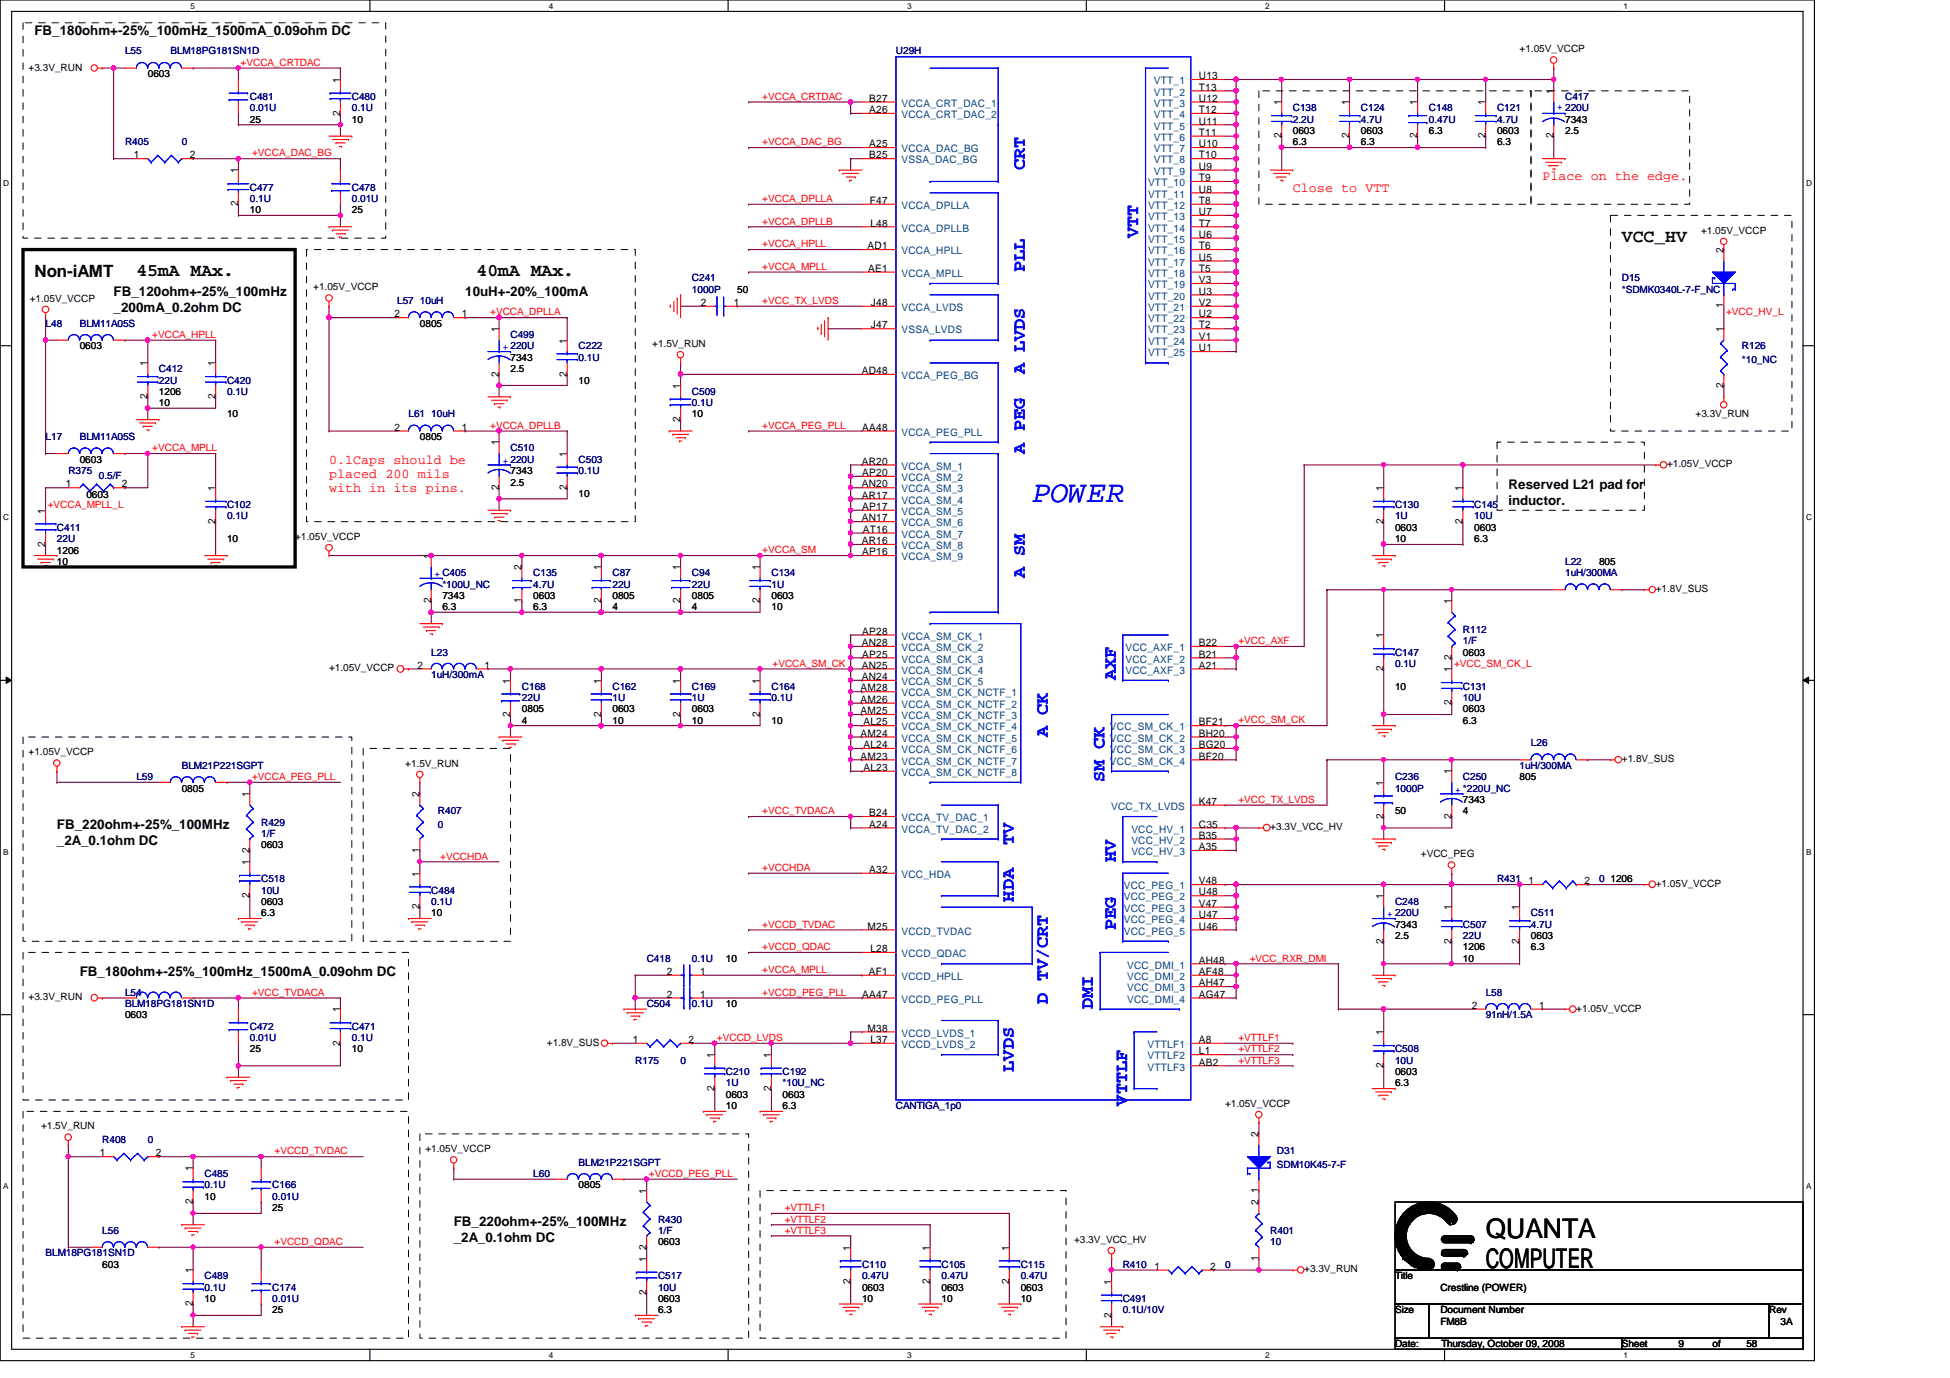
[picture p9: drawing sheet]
<svg xmlns="http://www.w3.org/2000/svg" width="297mm" height="210mm" viewBox="0 0 297 210" stroke-linecap="round" stroke-linejoin="round" font-family="sans-serif">
<defs><g id="words">
<text font-size="4.7" fill="#00f" x="157.2" y="76.5">POWER</text>
<g font-size="4.1">
<text x="226.3" y="188.5">QUANTA</text>
<text x="226.3" y="193.2">COMPUTER</text>
</g>
<g font-size="2.8" fill="#00f">
<text x="156.1" y="25.9" transform="rotate(-90 156.1 25.9)">CRT</text>
<text x="156.1" y="41.4" transform="rotate(-90 156.1 41.4)">PLL</text>
<text x="173.4" y="36.3" transform="rotate(-90 173.4 36.3)">VTT</text>
<text x="156.1" y="57" transform="rotate(-90 156.1 57)">A LVDS</text>
<text x="156.1" y="69.1" transform="rotate(-90 156.1 69.1)">A PEG</text>
<text x="156.1" y="88.1" transform="rotate(-90 156.1 88.1)">A SM</text>
<text x="170" y="103.6" transform="rotate(-90 170 103.6)">AXF</text>
<text x="159.6" y="112.3" transform="rotate(-90 159.6 112.3)">A CK</text>
<text x="168.2" y="119.2" transform="rotate(-90 168.2 119.2)">SM CK</text>
<text x="154.4" y="128.7" transform="rotate(-90 154.4 128.7)">TV</text>
<text x="170" y="131.3" transform="rotate(-90 170 131.3)">HV</text>
<text x="154.4" y="137.3" transform="rotate(-90 154.4 137.3)">HDA</text>
<text x="170" y="141.6" transform="rotate(-90 170 141.6)">PEG</text>
<text x="159.6" y="152.9" transform="rotate(-90 159.6 152.9)">D TV/CRT</text>
<text x="166.5" y="153.7" transform="rotate(-90 166.5 153.7)">DMI</text>
<text x="154.4" y="163.2" transform="rotate(-90 154.4 163.2)">LVDS</text>
<text x="171.7" y="168.4" transform="rotate(-90 171.7 168.4)">VTTLF</text>
</g>
<g font-size="2.8">
<text x="247.1" y="36.9">VCC_HV</text>
<text x="20.8" y="42.1">45mA MAx.</text>
<text x="72.6" y="42.1">40mA MAx.</text>
</g>
<text font-size="2.6" x="5.2" y="42.2">Non-iAMT</text>
<g font-size="2">
<text x="5.2" y="5.4">FB_180ohm+-25%_100mHz_1500mA_0.09ohm DC</text>
<text x="17.3" y="45.1">FB_120ohm+-25%_100mHz</text>
<text x="17.3" y="47.5">_200mA_0.2ohm DC</text>
<text x="70.9" y="45.1">10uH+-20%_100mA</text>
<text x="229.8" y="74.5">Reserved L21 pad for</text>
<text x="229.8" y="76.9">inductor.</text>
<text x="8.7" y="126.3">FB_220ohm+-25%_100MHz</text>
<text x="8.7" y="128.7">_2A_0.1ohm DC</text>
<text x="12.1" y="148.7">FB_180ohm+-25%_100mHz_1500mA_0.09ohm DC</text>
<text x="69.1" y="186.7">FB_220ohm+-25%_100MHz</text>
<text x="69.1" y="189.2">_2A_0.1ohm DC</text>
</g>
<g font-size="2" fill="#f00">
<text x="196.9" y="29.2">Close to VTT</text>
<text x="234.9" y="27.5">Place on the edge.</text>
<text x="50.1" y="70.7">0.1Caps should be</text>
<text x="50.1" y="72.8">placed 200 mils</text>
<text x="50.1" y="74.9">with in its pins.</text>
</g>
<g font-size="1.6">
<text x="51.8" y="17.6" transform="rotate(-90 51.8 17.6)">2</text>
<text x="51.8" y="12.6" transform="rotate(-90 51.8 12.6)">1</text>
<text x="132.4" y="15.5">B27</text>
<text x="132.4" y="17.2">A26</text>
<text x="182.6" y="12.1">U13</text>
<text x="182.6" y="13.8">T13</text>
<text x="182.6" y="17.2">T12</text>
<text x="182.6" y="15.5">U12</text>
<text x="195.2" y="16" transform="rotate(-90 195.2 16)">1</text>
<text x="205.5" y="16" transform="rotate(-90 205.5 16)">1</text>
<text x="215.9" y="16" transform="rotate(-90 215.9 16)">1</text>
<text x="226.3" y="16" transform="rotate(-90 226.3 16)">1</text>
<text x="236.6" y="14.3" transform="rotate(-90 236.6 14.3)">1</text>
<text x="132.4" y="22.4">A25</text>
<text x="182.6" y="19">U11</text>
<text x="182.6" y="20.7">T11</text>
<text x="182.6" y="22.4">U10</text>
<text x="195.2" y="21.1" transform="rotate(-90 195.2 21.1)">2</text>
<text x="205.5" y="21.1" transform="rotate(-90 205.5 21.1)">2</text>
<text x="215.9" y="21.1" transform="rotate(-90 215.9 21.1)">2</text>
<text x="226.3" y="21.1" transform="rotate(-90 226.3 21.1)">2</text>
<text x="236.6" y="21.1" transform="rotate(-90 236.6 21.1)">2</text>
<text x="20.4" y="24.1">1</text>
<text x="28.9" y="24.1">2</text>
<text x="36.3" y="26.4" transform="rotate(-90 36.3 26.4)">1</text>
<text x="132.4" y="24.1">B25</text>
<text x="182.6" y="24.1">T10</text>
<text x="182.6" y="25.9">U9</text>
<text x="182.6" y="27.6">T9</text>
<text x="182.6" y="29.3">U8</text>
<text x="36.3" y="31.5" transform="rotate(-90 36.3 31.5)">2</text>
<text x="132.5" y="31.1">F47</text>
<text x="132.6" y="34.5">L48</text>
<text x="182.6" y="31.1">T8</text>
<text x="182.6" y="32.8">U7</text>
<text x="182.6" y="34.5">T7</text>
<text x="132.2" y="38">AD1</text>
<text x="132.2" y="41.4">AE1</text>
<text x="182.6" y="36.2">U6</text>
<text x="182.6" y="38">T6</text>
<text x="182.6" y="39.7">U5</text>
<text x="182.6" y="41.4">T5</text>
<text x="262.5" y="38.5" transform="rotate(-90 262.5 38.5)">2</text>
<text x="106.8" y="46.6">2</text>
<text x="111.8" y="46.6">1</text>
<text x="132.7" y="46.6">J48</text>
<text x="182.6" y="43.1">V3</text>
<text x="182.6" y="44.9">U3</text>
<text x="182.6" y="46.6">V2</text>
<text x="262.5" y="47" transform="rotate(-90 262.5 47)">1</text>
<text x="60.1" y="48.3">2</text>
<text x="70.4" y="48.3">1</text>
<text x="76" y="50.6" transform="rotate(-90 76 50.6)">1</text>
<text x="86.4" y="52.3" transform="rotate(-90 86.4 52.3)">1</text>
<text x="132.7" y="50">J47</text>
<text x="182.6" y="48.3">U2</text>
<text x="182.6" y="50">T2</text>
<text x="182.6" y="51.8">V1</text>
<text x="182.6" y="53.5">U1</text>
<text x="262.5" y="50.6" transform="rotate(-90 262.5 50.6)">1</text>
<text x="22.5" y="55.8" transform="rotate(-90 22.5 55.8)">1</text>
<text x="32.8" y="55.8" transform="rotate(-90 32.8 55.8)">1</text>
<text x="76" y="57.4" transform="rotate(-90 76 57.4)">2</text>
<text x="86.4" y="57.4" transform="rotate(-90 86.4 57.4)">2</text>
<text x="103.6" y="59.2" transform="rotate(-90 103.6 59.2)">1</text>
<text x="131.3" y="57">AD48</text>
<text x="262.5" y="59.1" transform="rotate(-90 262.5 59.1)">2</text>
<text x="22.5" y="60.8" transform="rotate(-90 22.5 60.8)">2</text>
<text x="32.8" y="60.8" transform="rotate(-90 32.8 60.8)">2</text>
<text x="60.1" y="65.6">2</text>
<text x="70.4" y="65.6">1</text>
<text x="103.6" y="64.3" transform="rotate(-90 103.6 64.3)">2</text>
<text x="131.4" y="65.6">AA48</text>
<text x="76" y="67.9" transform="rotate(-90 76 67.9)">1</text>
<text x="86.4" y="69.6" transform="rotate(-90 86.4 69.6)">1</text>
<text x="131.3" y="70.8">AR20</text>
<text x="10" y="74.3">1</text>
<text x="18.5" y="74.3">2</text>
<text x="32.8" y="74.8" transform="rotate(-90 32.8 74.8)">1</text>
<text x="76" y="74.6" transform="rotate(-90 76 74.6)">2</text>
<text x="86.4" y="74.6" transform="rotate(-90 86.4 74.6)">2</text>
<text x="131.3" y="74.3">AN20</text>
<text x="131.3" y="75.9">AR17</text>
<text x="131.4" y="72.5">AP20</text>
<text x="131.4" y="77.7">AP17</text>
<text x="210.7" y="74.8" transform="rotate(-90 210.7 74.8)">1</text>
<text x="222.8" y="74.8" transform="rotate(-90 222.8 74.8)">1</text>
<text x="6.9" y="83.3" transform="rotate(-90 6.9 83.3)">2</text>
<text x="6.9" y="78.2" transform="rotate(-90 6.9 78.2)">1</text>
<text x="32.8" y="79.8" transform="rotate(-90 32.8 79.8)">2</text>
<text x="131.3" y="82.9">AR16</text>
<text x="131.3" y="79.4">AN17</text>
<text x="131.4" y="81.2">AT16</text>
<text x="210.7" y="79.8" transform="rotate(-90 210.7 79.8)">2</text>
<text x="222.8" y="79.8" transform="rotate(-90 222.8 79.8)">2</text>
<text x="65.7" y="85.1" transform="rotate(-90 65.7 85.1)">1</text>
<text x="79.5" y="86.9" transform="rotate(-90 79.5 86.9)">2</text>
<text x="91.6" y="86.9" transform="rotate(-90 91.6 86.9)">1</text>
<text x="103.6" y="86.9" transform="rotate(-90 103.6 86.9)">1</text>
<text x="115.7" y="86.9" transform="rotate(-90 115.7 86.9)">1</text>
<text x="131.4" y="84.6">AP16</text>
<text x="65.7" y="91.9" transform="rotate(-90 65.7 91.9)">2</text>
<text x="79.5" y="91.9" transform="rotate(-90 79.5 91.9)">1</text>
<text x="91.6" y="91.9" transform="rotate(-90 91.6 91.9)">2</text>
<text x="103.6" y="91.9" transform="rotate(-90 103.6 91.9)">2</text>
<text x="115.7" y="91.9" transform="rotate(-90 115.7 91.9)">2</text>
<text x="221.1" y="92" transform="rotate(-90 221.1 92)">1</text>
<text x="63.6" y="101.9">2</text>
<text x="73.8" y="101.9">1</text>
<text x="131.3" y="98.4">AN28</text>
<text x="131.3" y="101.9">AN25</text>
<text x="131.4" y="96.7">AP28</text>
<text x="131.4" y="100.2">AP25</text>
<text x="182.6" y="98.4">B22</text>
<text x="182.6" y="100.2">B21</text>
<text x="182.6" y="101.9">A21</text>
<text x="210.7" y="97.2" transform="rotate(-90 210.7 97.2)">1</text>
<text x="221.1" y="100.5" transform="rotate(-90 221.1 100.5)">2</text>
<text x="77.7" y="104.1" transform="rotate(-90 77.7 104.1)">1</text>
<text x="91.6" y="104.1" transform="rotate(-90 91.6 104.1)">1</text>
<text x="103.6" y="104.1" transform="rotate(-90 103.6 104.1)">1</text>
<text x="115.7" y="104.1" transform="rotate(-90 115.7 104.1)">1</text>
<text x="131.1" y="105.3">AM28</text>
<text x="131.1" y="107.1">AM26</text>
<text x="131.3" y="103.6">AN24</text>
<text x="210.7" y="102.3" transform="rotate(-90 210.7 102.3)">2</text>
<text x="221.1" y="107.4" transform="rotate(-90 221.1 107.4)">2</text>
<text x="221.1" y="102.4" transform="rotate(-90 221.1 102.4)">1</text>
<text x="77.7" y="109.2" transform="rotate(-90 77.7 109.2)">2</text>
<text x="91.6" y="109.2" transform="rotate(-90 91.6 109.2)">2</text>
<text x="103.6" y="109.2" transform="rotate(-90 103.6 109.2)">2</text>
<text x="115.7" y="109.2" transform="rotate(-90 115.7 109.2)">2</text>
<text x="131.1" y="108.8">AM25</text>
<text x="131.1" y="112.2">AM24</text>
<text x="131.5" y="110.5">AL25</text>
<text x="131.5" y="114">AL24</text>
<text x="182.6" y="110.5">BF21</text>
<text x="182.6" y="112.2">BH20</text>
<text x="182.6" y="114">BG20</text>
<text x="131.1" y="115.7">AM23</text>
<text x="131.5" y="117.4">AL23</text>
<text x="182.6" y="115.7">BF20</text>
<text x="210.7" y="119.7" transform="rotate(-90 210.7 119.7)">1</text>
<text x="221.1" y="117.9" transform="rotate(-90 221.1 117.9)">1</text>
<text x="38" y="121.4" transform="rotate(-90 38 121.4)">1</text>
<text x="63.9" y="121.4" transform="rotate(-90 63.9 121.4)">2</text>
<text x="132.4" y="124.3">B24</text>
<text x="182.6" y="122.6">K47</text>
<text x="210.7" y="124.7" transform="rotate(-90 210.7 124.7)">2</text>
<text x="221.1" y="124.7" transform="rotate(-90 221.1 124.7)">2</text>
<text x="38" y="131.8" transform="rotate(-90 38 131.8)">1</text>
<text x="38" y="129.9" transform="rotate(-90 38 129.9)">2</text>
<text x="63.9" y="129.9" transform="rotate(-90 63.9 129.9)">1</text>
<text x="132.4" y="126.1">A24</text>
<text x="182.6" y="126.1">C35</text>
<text x="182.6" y="127.8">B35</text>
<text x="182.6" y="129.5">A35</text>
<text x="38" y="136.8" transform="rotate(-90 38 136.8)">2</text>
<text x="63.9" y="133.5" transform="rotate(-90 63.9 133.5)">1</text>
<text x="132.4" y="133">A32</text>
<text x="182.6" y="134.7">V48</text>
<text x="182.6" y="136.4">U48</text>
<text x="210.7" y="136.9" transform="rotate(-90 210.7 136.9)">1</text>
<text x="232.8" y="134.7">1</text>
<text x="241.3" y="134.7">2</text>
<text x="63.9" y="138.5" transform="rotate(-90 63.9 138.5)">2</text>
<text x="132.2" y="141.6">M25</text>
<text x="182.6" y="138.1">V47</text>
<text x="182.6" y="139.9">U47</text>
<text x="182.6" y="141.6">U46</text>
<text x="210.7" y="143.7" transform="rotate(-90 210.7 143.7)">2</text>
<text x="221.1" y="143.7" transform="rotate(-90 221.1 143.7)">2</text>
<text x="221.1" y="138.7" transform="rotate(-90 221.1 138.7)">1</text>
<text x="231.4" y="143.7" transform="rotate(-90 231.4 143.7)">2</text>
<text x="231.4" y="138.7" transform="rotate(-90 231.4 138.7)">1</text>
<text x="101.6" y="148.5">2</text>
<text x="106.6" y="148.5">1</text>
<text x="132.3" y="148.5">AF1</text>
<text x="132.6" y="145">L28</text>
<text x="182.6" y="146.8">AH48</text>
<text x="182.6" y="148.5">AF48</text>
<text x="51.8" y="154.2" transform="rotate(-90 51.8 154.2)">1</text>
<text x="101.6" y="152">2</text>
<text x="106.6" y="152">1</text>
<text x="131.4" y="152">AA47</text>
<text x="182.6" y="150.2">AH47</text>
<text x="182.6" y="152">AG47</text>
<text x="224.2" y="153.7">2</text>
<text x="234.4" y="153.7">1</text>
<text x="51.8" y="159.3" transform="rotate(-90 51.8 159.3)">2</text>
<text x="96.4" y="158.9">1</text>
<text x="104.9" y="158.9">2</text>
<text x="108.8" y="161.1" transform="rotate(-90 108.8 161.1)">1</text>
<text x="117.5" y="161.1" transform="rotate(-90 117.5 161.1)">1</text>
<text x="132.2" y="157.1">M38</text>
<text x="132.6" y="158.9">L37</text>
<text x="182.6" y="158.9">A8</text>
<text x="182.6" y="160.6">L1</text>
<text x="210.7" y="157.7" transform="rotate(-90 210.7 157.7)">1</text>
<text x="108.8" y="166.2" transform="rotate(-90 108.8 166.2)">2</text>
<text x="117.5" y="166.2" transform="rotate(-90 117.5 166.2)">2</text>
<text x="182.6" y="162.3">AB2</text>
<text x="210.7" y="162.7" transform="rotate(-90 210.7 162.7)">2</text>
<text x="191.7" y="173.2" transform="rotate(-90 191.7 173.2)">2</text>
<text x="15.2" y="176.1">1</text>
<text x="23.7" y="176.1">2</text>
<text x="29.4" y="178.4" transform="rotate(-90 29.4 178.4)">1</text>
<text x="29.4" y="183.4" transform="rotate(-90 29.4 183.4)">2</text>
<text x="98.5" y="181.9" transform="rotate(-90 98.5 181.9)">1</text>
<text x="191.7" y="183.6" transform="rotate(-90 191.7 183.6)">2</text>
<text x="191.7" y="181.7" transform="rotate(-90 191.7 181.7)">1</text>
<text x="98.5" y="190.3" transform="rotate(-90 98.5 190.3)">2</text>
<text x="129.5" y="190.5" transform="rotate(-90 129.5 190.5)">1</text>
<text x="141.6" y="190.5" transform="rotate(-90 141.6 190.5)">1</text>
<text x="153.7" y="190.5" transform="rotate(-90 153.7 190.5)">1</text>
<text x="29.4" y="194" transform="rotate(-90 29.4 194)">1</text>
<text x="98.5" y="197.3" transform="rotate(-90 98.5 197.3)">2</text>
<text x="98.5" y="192.2" transform="rotate(-90 98.5 192.2)">1</text>
<text x="129.5" y="195.5" transform="rotate(-90 129.5 195.5)">2</text>
<text x="141.6" y="195.5" transform="rotate(-90 141.6 195.5)">2</text>
<text x="153.7" y="195.5" transform="rotate(-90 153.7 195.5)">2</text>
<text x="169.3" y="195.7" transform="rotate(-90 169.3 195.7)">1</text>
<text x="175.8" y="193.4">1</text>
<text x="184.4" y="193.4">2</text>
<text x="191.7" y="192.1" transform="rotate(-90 191.7 192.1)">1</text>
<text x="29.4" y="199" transform="rotate(-90 29.4 199)">2</text>
<text x="169.3" y="200.7" transform="rotate(-90 169.3 200.7)">2</text>
</g>
<g font-size="1.6" fill="#004080">
<text x="137.3" y="16.3">VCCA_CRT_DAC_1</text>
<text x="137.3" y="18">VCCA_CRT_DAC_2</text>
<text x="175.8" y="12.8">VTT_1</text>
<text x="175.8" y="14.6">VTT_2</text>
<text x="175.8" y="18">VTT_4</text>
<text x="175.8" y="16.3">VTT_3</text>
<text x="137.3" y="23.2">VCCA_DAC_BG</text>
<text x="175.8" y="19.7">VTT_5</text>
<text x="175.8" y="21.5">VTT_6</text>
<text x="175.8" y="23.2">VTT_7</text>
<text x="137.3" y="24.9">VSSA_DAC_BG</text>
<text x="174.9" y="28.4">VTT_10</text>
<text x="175.8" y="24.9">VTT_8</text>
<text x="175.8" y="26.6">VTT_9</text>
<text x="137.3" y="31.8">VCCA_DPLLA</text>
<text x="137.3" y="35.3">VCCA_DPLLB</text>
<text x="174.9" y="31.8">VTT_12</text>
<text x="174.9" y="33.5">VTT_13</text>
<text x="174.9" y="35.3">VTT_14</text>
<text x="174.9" y="30.1">VTT_11</text>
<text x="137.3" y="38.7">VCCA_HPLL</text>
<text x="174.9" y="37">VTT_15</text>
<text x="174.9" y="38.7">VTT_16</text>
<text x="174.9" y="40.5">VTT_17</text>
<text x="137.3" y="47.4">VCCA_LVDS</text>
<text x="137.3" y="42.2">VCCA_MPLL</text>
<text x="174.9" y="43.9">VTT_19</text>
<text x="174.9" y="45.6">VTT_20</text>
<text x="174.9" y="47.4">VTT_21</text>
<text x="174.9" y="42.2">VTT_18</text>
<text x="137.3" y="50.8">VSSA_LVDS</text>
<text x="174.9" y="49.1">VTT_22</text>
<text x="174.9" y="50.8">VTT_23</text>
<text x="174.9" y="52.5">VTT_24</text>
<text x="137.3" y="57.7">VCCA_PEG_BG</text>
<text x="174.9" y="54.3">VTT_25</text>
<text x="137.3" y="66.4">VCCA_PEG_PLL</text>
<text x="137.3" y="71.5">VCCA_SM_1</text>
<text x="137.3" y="73.3">VCCA_SM_2</text>
<text x="137.3" y="75">VCCA_SM_3</text>
<text x="137.3" y="76.7">VCCA_SM_4</text>
<text x="137.3" y="78.4">VCCA_SM_5</text>
<text x="137.3" y="81.9">VCCA_SM_7</text>
<text x="137.3" y="83.7">VCCA_SM_8</text>
<text x="137.3" y="80.2">VCCA_SM_6</text>
<text x="137.3" y="85.3">VCCA_SM_9</text>
<text x="137.3" y="97.5">VCCA_SM_CK_1</text>
<text x="137.3" y="99.2">VCCA_SM_CK_2</text>
<text x="137.3" y="100.9">VCCA_SM_CK_3</text>
<text x="171.4" y="99.2">VCC_AXF_1</text>
<text x="171.4" y="100.9">VCC_AXF_2</text>
<text x="137.3" y="102.6">VCCA_SM_CK_4</text>
<text x="137.3" y="104.4">VCCA_SM_CK_5</text>
<text x="137.3" y="106.1">VCCA_SM_CK_NCTF_1</text>
<text x="137.3" y="107.8">VCCA_SM_CK_NCTF_2</text>
<text x="171.4" y="102.6">VCC_AXF_3</text>
<text x="137.3" y="109.6">VCCA_SM_CK_NCTF_3</text>
<text x="137.3" y="111.3">VCCA_SM_CK_NCTF_4</text>
<text x="137.3" y="113">VCCA_SM_CK_NCTF_5</text>
<text x="169.1" y="111.3">VCC_SM_CK_1</text>
<text x="169.1" y="113">VCC_SM_CK_2</text>
<text x="137.3" y="114.7">VCCA_SM_CK_NCTF_6</text>
<text x="137.3" y="116.5">VCCA_SM_CK_NCTF_7</text>
<text x="137.3" y="118.2">VCCA_SM_CK_NCTF_8</text>
<text x="169.1" y="114.7">VCC_SM_CK_3</text>
<text x="169.1" y="116.5">VCC_SM_CK_4</text>
<text x="137.3" y="125.1">VCCA_TV_DAC_1</text>
<text x="169.2" y="123.4">VCC_TX_LVDS</text>
<text x="137.3" y="126.8">VCCA_TV_DAC_2</text>
<text x="172.3" y="126.8">VCC_HV_1</text>
<text x="172.3" y="128.5">VCC_HV_2</text>
<text x="172.3" y="130.3">VCC_HV_3</text>
<text x="137.3" y="133.7">VCC_HDA</text>
<text x="171.2" y="135.5">VCC_PEG_1</text>
<text x="171.2" y="137.2">VCC_PEG_2</text>
<text x="137.3" y="142.4">VCCD_TVDAC</text>
<text x="171.2" y="138.9">VCC_PEG_3</text>
<text x="171.2" y="140.6">VCC_PEG_4</text>
<text x="171.2" y="142.4">VCC_PEG_5</text>
<text x="137.3" y="149.3">VCCD_HPLL</text>
<text x="137.3" y="145.8">VCCD_QDAC</text>
<text x="171.7" y="147.5">VCC_DMI_1</text>
<text x="171.7" y="149.3">VCC_DMI_2</text>
<text x="137.3" y="152.7">VCCD_PEG_PLL</text>
<text x="171.7" y="151">VCC_DMI_3</text>
<text x="171.7" y="152.7">VCC_DMI_4</text>
<text x="137.3" y="157.9">VCCD_LVDS_1</text>
<text x="137.3" y="159.6">VCCD_LVDS_2</text>
<text x="174.8" y="159.6">VTTLF1</text>
<text x="174.8" y="161.4">VTTLF2</text>
<text x="174.8" y="163.1">VTTLF3</text>
</g>
<g font-size="1.5">
<text x="4.4" y="10.8">+3.3V_RUN</text>
<text x="22.5" y="11.8">0603</text>
<text x="231.5" y="8">+1.05V_VCCP</text>
<text x="38.1" y="18.7">25</text>
<text x="53.6" y="18.7">10</text>
<text x="196.9" y="22.1">6.3</text>
<text x="196.9" y="20.4">0603</text>
<text x="207.3" y="22.1">6.3</text>
<text x="207.3" y="20.4">0603</text>
<text x="217.7" y="20.4">6.3</text>
<text x="228" y="22.1">6.3</text>
<text x="228" y="20.4">0603</text>
<text x="238.4" y="20.4">2.5</text>
<text x="238.4" y="18.7">7343</text>
<text x="38.1" y="32.5">10</text>
<text x="53.6" y="32.5">25</text>
<text x="259.1" y="35.6">+1.05V_VCCP</text>
<text x="4.5" y="46">+1.05V_VCCP</text>
<text x="47.7" y="44.2">+1.05V_VCCP</text>
<text x="112.3" y="44.6">50</text>
<text x="12.1" y="53.2">0603</text>
<text x="64" y="49.8">0805</text>
<text x="99.4" y="52.9">+1.5V_RUN</text>
<text x="77.8" y="56.7">2.5</text>
<text x="77.8" y="54.9">7343</text>
<text x="88.1" y="58.4">10</text>
<text x="24.2" y="61.8">10</text>
<text x="24.2" y="60.1">1206</text>
<text x="34.6" y="63.6">10</text>
<text x="105.4" y="63.6">10</text>
<text x="258.3" y="63.6">+3.3V_RUN</text>
<text x="12.1" y="70.5">0603</text>
<text x="64" y="67.1">0805</text>
<text x="254" y="71.2">+1.05V_VCCP</text>
<text x="13.2" y="75.9">0603</text>
<text x="77.8" y="74">2.5</text>
<text x="77.8" y="72.2">7343</text>
<text x="88.1" y="75.7">10</text>
<text x="34.6" y="82.6">10</text>
<text x="45" y="82.3">+1.05V_VCCP</text>
<text x="212.5" y="82.6">10</text>
<text x="212.5" y="80.9">0603</text>
<text x="224.6" y="82.6">6.3</text>
<text x="224.6" y="80.9">0603</text>
<text x="8.7" y="86">10</text>
<text x="8.7" y="84.3">1206</text>
<text x="243.6" y="86">805</text>
<text x="67.4" y="93">6.3</text>
<text x="67.4" y="91.2">7343</text>
<text x="81.2" y="93">6.3</text>
<text x="81.2" y="91.2">0603</text>
<text x="93.3" y="93">4</text>
<text x="93.3" y="91.2">0805</text>
<text x="105.4" y="93">4</text>
<text x="105.4" y="91.2">0805</text>
<text x="117.5" y="93">10</text>
<text x="117.5" y="91.2">0603</text>
<text x="252.2" y="90.2">+1.8V_SUS</text>
<text x="222.8" y="99.9">0603</text>
<text x="50.1" y="102.3">+1.05V_VCCP</text>
<text x="212.5" y="105">10</text>
<text x="79.5" y="110.2">4</text>
<text x="79.5" y="108.5">0805</text>
<text x="93.3" y="110.2">10</text>
<text x="93.3" y="108.5">0603</text>
<text x="105.4" y="110.2">10</text>
<text x="105.4" y="108.5">0603</text>
<text x="117.5" y="110.2">10</text>
<text x="222.8" y="110.2">6.3</text>
<text x="222.8" y="108.5">0603</text>
<text x="4.4" y="115.1">+1.05V_VCCP</text>
<text x="61.7" y="116.8">+1.5V_RUN</text>
<text x="231.5" y="118.9">805</text>
<text x="247.1" y="116.1">+1.8V_SUS</text>
<text x="27.7" y="120.6">0805</text>
<text x="212.5" y="124">50</text>
<text x="222.8" y="124">4</text>
<text x="222.8" y="122.3">7343</text>
<text x="39.8" y="129.2">0603</text>
<text x="193.5" y="126.4">+3.3V_VCC_HV</text>
<text x="216.4" y="130.6">+VCC_PEG</text>
<text x="39.8" y="137.8">0603</text>
<text x="245.3" y="134.4">1206</text>
<text x="252.2" y="135.1">+1.05V_VCCP</text>
<text x="39.8" y="139.6">6.3</text>
<text x="65.7" y="139.6">10</text>
<text x="212.5" y="143">2.5</text>
<text x="212.5" y="141.3">7343</text>
<text x="233.2" y="143">0603</text>
<text x="110.6" y="146.5">10</text>
<text x="222.8" y="146.5">10</text>
<text x="222.8" y="144.8">1206</text>
<text x="233.2" y="144.8">6.3</text>
<text x="4.4" y="152.4">+3.3V_RUN</text>
<text x="19" y="155.1">0603</text>
<text x="110.6" y="153.4">10</text>
<text x="240.1" y="154.1">+1.05V_VCCP</text>
<text x="38.1" y="160.3">25</text>
<text x="53.6" y="160.3">10</text>
<text x="83.3" y="159.3">+1.8V_SUS</text>
<text x="110.6" y="167.2">0603</text>
<text x="119.2" y="167.2">0603</text>
<text x="212.5" y="165.5">6.3</text>
<text x="212.5" y="163.7">0603</text>
<text x="6.3" y="172">+1.5V_RUN</text>
<text x="110.6" y="169">10</text>
<text x="119.2" y="169">6.3</text>
<text x="186.6" y="168.6">+1.05V_VCCP</text>
<text x="64.8" y="175.5">+1.05V_VCCP</text>
<text x="31.2" y="182.8">10</text>
<text x="41.5" y="184.5">25</text>
<text x="88.1" y="181">0805</text>
<text x="100.2" y="189.7">0603</text>
<text x="163.6" y="189.3">+3.3V_VCC_HV</text>
<text x="15.6" y="193.1">603</text>
<text x="131.3" y="196.6">0603</text>
<text x="143.4" y="196.6">0603</text>
<text x="155.5" y="196.6">0603</text>
<text x="198.7" y="193.8">+3.3V_RUN</text>
<text x="212.5" y="194.9">Title</text>
<text x="219.4" y="196.6">Crestline (POWER)</text>
<text x="31.2" y="198.3">10</text>
<text x="41.5" y="200">25</text>
<text x="100.2" y="200">6.3</text>
<text x="100.2" y="198.3">0603</text>
<text x="131.3" y="198.3">10</text>
<text x="143.4" y="198.3">10</text>
<text x="155.5" y="198.3">10</text>
<text x="212.5" y="200">Size</text>
<text x="219.4" y="200">Document Number</text>
<text x="219.4" y="201.8">FM8B</text>
<text x="269.5" y="200">Rev</text>
<text x="271.2" y="201.8">3A</text>
<text x="212.5" y="205.2">Date:</text>
<text x="219.6" y="205.2">Thursday, October 09, 2008</text>
<text x="247.1" y="205.2">Sheet</text>
<text x="255.7" y="205.2">9</text>
<text x="260.9" y="205.2">of</text>
<text x="266" y="205.2">58</text>
</g>
<g font-size="1.5" fill="#000080">
<text x="19" y="8.3">L55</text>
<text x="25.9" y="8.3">BLM18PG181SN1D</text>
<text x="136.5" y="8.3">U29H</text>
<text x="38.1" y="15.2">C481</text>
<text x="38.1" y="16.9">0.01U</text>
<text x="53.6" y="15.2">C480</text>
<text x="53.6" y="16.9">0.1U</text>
<text x="196.9" y="16.9">C138</text>
<text x="207.3" y="16.9">C124</text>
<text x="217.7" y="16.9">C148</text>
<text x="228" y="16.9">C121</text>
<text x="238.4" y="15.2">C417</text>
<text x="19" y="22.1">R405</text>
<text x="27.7" y="22.1">0</text>
<text x="196.9" y="18.7">2.2U</text>
<text x="207.3" y="18.7">4.7U</text>
<text x="217.7" y="18.7">0.47U</text>
<text x="228" y="18.7">4.7U</text>
<text x="38.1" y="29">C477</text>
<text x="53.6" y="29">C478</text>
<text x="38.1" y="30.8">0.1U</text>
<text x="53.6" y="30.8">0.01U</text>
<text x="60.5" y="46.3">L57 10uH</text>
<text x="105.4" y="42.8">C241</text>
<text x="105.4" y="44.6">1000P</text>
<text x="247.1" y="42.8">D15</text>
<text x="247.1" y="44.6">*SDMK0340L-7-F_NC</text>
<text x="6.9" y="49.8">L48</text>
<text x="12.1" y="49.8">BLM11A05S</text>
<text x="77.8" y="51.5">C499</text>
<text x="88.1" y="53.2">C222</text>
<text x="265.3" y="53.2">R126</text>
<text x="24.2" y="56.7">C412</text>
<text x="24.2" y="58.4">22U</text>
<text x="34.6" y="58.4">C420</text>
<text x="88.1" y="54.9">0.1U</text>
<text x="265.3" y="55.3">*10_NC</text>
<text x="34.6" y="60.1">0.1U</text>
<text x="62.2" y="63.6">L61 10uH</text>
<text x="105.4" y="60.1">C509</text>
<text x="105.4" y="61.8">0.1U</text>
<text x="6.9" y="67.1">L17</text>
<text x="12.1" y="67.1">BLM11A05S</text>
<text x="77.8" y="68.7">C510</text>
<text x="88.1" y="70.5">C503</text>
<text x="10.4" y="72.2">R375</text>
<text x="15.1" y="72.9">0.5/F</text>
<text x="34.6" y="77.4">C102</text>
<text x="88.1" y="72.2">0.1U</text>
<text x="212.5" y="77.4">C130</text>
<text x="224.6" y="77.4">C145</text>
<text x="8.7" y="80.9">C411</text>
<text x="8.7" y="82.6">22U</text>
<text x="34.6" y="79.1">0.1U</text>
<text x="212.5" y="79.1">1U</text>
<text x="224.6" y="79.1">10U</text>
<text x="67.4" y="89.5">*100U_NC</text>
<text x="81.2" y="87.8">C135</text>
<text x="81.2" y="89.5">4.7U</text>
<text x="93.3" y="87.8">C87</text>
<text x="93.3" y="89.5">22U</text>
<text x="105.4" y="87.8">C94</text>
<text x="105.4" y="89.5">22U</text>
<text x="117.5" y="87.8">C134</text>
<text x="117.5" y="89.5">1U</text>
<text x="238.4" y="86">L22</text>
<text x="238.4" y="87.8">1uH/300MA</text>
<text x="65.7" y="99.9">L23</text>
<text x="212.5" y="99.9">C147</text>
<text x="212.5" y="101.6">0.1U</text>
<text x="222.8" y="96.4">R112</text>
<text x="222.8" y="98.1">1/F</text>
<text x="65.7" y="103.3">1uH/300mA</text>
<text x="79.5" y="105">C168</text>
<text x="79.5" y="106.8">22U</text>
<text x="93.3" y="105">C162</text>
<text x="93.3" y="106.8">1U</text>
<text x="105.4" y="105">C169</text>
<text x="105.4" y="106.8">1U</text>
<text x="117.5" y="105">C164</text>
<text x="117.5" y="106.8">0.1U</text>
<text x="222.8" y="105">C131</text>
<text x="222.8" y="106.8">10U</text>
<text x="233.2" y="113.7">L26</text>
<text x="20.8" y="118.9">L59</text>
<text x="27.7" y="117.1">BLM21P221SGPT</text>
<text x="212.5" y="118.9">C236</text>
<text x="222.8" y="118.9">C250</text>
<text x="231.5" y="117.1">1uH/300MA</text>
<text x="39.8" y="125.8">R429</text>
<text x="66.7" y="124">R407</text>
<text x="212.5" y="120.6">1000P</text>
<text x="39.8" y="127.5">1/F</text>
<text x="66.7" y="126.1">0</text>
<text x="39.8" y="134.4">C518</text>
<text x="39.8" y="136.1">10U</text>
<text x="65.7" y="136.1">C484</text>
<text x="65.7" y="137.8">0.1U</text>
<text x="212.5" y="137.8">C248</text>
<text x="228" y="134.4">R431</text>
<text x="243.6" y="134.4">0</text>
<text x="222.8" y="141.3">C507</text>
<text x="222.8" y="143">22U</text>
<text x="233.2" y="139.6">C511</text>
<text x="233.2" y="141.3">4.7U</text>
<text x="98.5" y="146.5">C418</text>
<text x="105.4" y="146.5">0.1U</text>
<text x="19" y="151.7">L54</text>
<text x="19" y="153.4">BLM18PG181SN1D</text>
<text x="98.5" y="153.4">C504</text>
<text x="105.4" y="153.4">0.1U</text>
<text x="226.3" y="151.7">L58</text>
<text x="226.3" y="155.1">91nH/1.5A</text>
<text x="38.1" y="156.8">C472</text>
<text x="38.1" y="158.6">0.01U</text>
<text x="53.6" y="156.8">C471</text>
<text x="53.6" y="158.6">0.1U</text>
<text x="212.5" y="160.3">C508</text>
<text x="96.8" y="162.1">R175</text>
<text x="103.7" y="162.1">0</text>
<text x="110.6" y="163.7">C210</text>
<text x="110.6" y="165.5">1U</text>
<text x="119.2" y="163.7">C192</text>
<text x="119.2" y="165.5">*10U_NC</text>
<text x="212.5" y="162.1">10U</text>
<text x="136.5" y="169">CANTIGA_1p0</text>
<text x="15.6" y="174.1">R408</text>
<text x="22.5" y="174.1">0</text>
<text x="31.2" y="179.3">C485</text>
<text x="81.2" y="179.3">L60</text>
<text x="88.1" y="177.6">BLM21P221SGPT</text>
<text x="194.5" y="175.9">D31</text>
<text x="194.5" y="177.9">SDM10K45-7-F</text>
<text x="31.2" y="181">0.1U</text>
<text x="41.5" y="181">C166</text>
<text x="41.5" y="182.8">0.01U</text>
<text x="6.9" y="191.4">BLM18PG181SN1D</text>
<text x="15.6" y="188">L56</text>
<text x="100.2" y="186.2">R430</text>
<text x="100.2" y="188">1/F</text>
<text x="193.5" y="188">R401</text>
<text x="193.5" y="189.7">10</text>
<text x="31.2" y="194.9">C489</text>
<text x="31.2" y="196.6">0.1U</text>
<text x="41.5" y="196.6">C174</text>
<text x="100.2" y="194.9">C517</text>
<text x="100.2" y="196.6">10U</text>
<text x="131.3" y="193.1">C110</text>
<text x="131.3" y="194.9">0.47U</text>
<text x="143.4" y="193.1">C105</text>
<text x="143.4" y="194.9">0.47U</text>
<text x="155.5" y="193.1">C115</text>
<text x="155.5" y="194.9">0.47U</text>
<text x="171" y="193.1">R410</text>
<text x="186.6" y="193.1">0</text>
<text x="41.5" y="198.3">0.01U</text>
<text x="171" y="198.3">C491</text>
<text x="171" y="200">0.1U/10V</text>
</g>
<g font-size="1.5" fill="#f00">
<text x="36.7" y="10">+VCCA_CRTDAC</text>
<text x="116.1" y="15.2">+VCCA_CRTDAC</text>
<text x="38.4" y="23.8">+VCCA_DAC_BG</text>
<text x="116.1" y="22.1">+VCCA_DAC_BG</text>
<text x="116.1" y="30.8">+VCCA_DPLLA</text>
<text x="116.1" y="34.2">+VCCA_DPLLB</text>
<text x="116.1" y="37.7">+VCCA_HPLL</text>
<text x="116.1" y="41.1">+VCCA_MPLL</text>
<text x="116.1" y="46.3">+VCC_TX_LVDS</text>
<text x="23.2" y="51.5">+VCCA_HPLL</text>
<text x="74.7" y="48">+VCCA_DPLLA</text>
<text x="262.9" y="48">+VCC_HV_L</text>
<text x="74.7" y="65.3">+VCCA_DPLLB</text>
<text x="116.1" y="65.3">+VCCA_PEG_PLL</text>
<text x="23.2" y="68.7">+VCCA_MPLL</text>
<text x="7.3" y="77.4">+VCCA_MPLL_L</text>
<text x="116.1" y="84.3">+VCCA_SM</text>
<text x="117.7" y="101.6">+VCCA_SM_CK</text>
<text x="188.6" y="98.1">+VCC_AXF</text>
<text x="221.5" y="101.6">+VCC_SM_CK_L</text>
<text x="188.6" y="110.2">+VCC_SM_CK</text>
<text x="38.4" y="118.8">+VCCA_PEG_PLL</text>
<text x="116.1" y="124">+VCC_TVDACA</text>
<text x="188.6" y="122.3">+VCC_TX_LVDS</text>
<text x="67.1" y="130.9">+VCCHDA</text>
<text x="116.1" y="132.7">+VCCHDA</text>
<text x="116.1" y="141.3">+VCCD_TVDAC</text>
<text x="116.1" y="144.7">+VCCD_QDAC</text>
<text x="116.1" y="148.2">+VCCA_MPLL</text>
<text x="190.4" y="146.5">+VCC_RXR_DMI</text>
<text x="38.4" y="151.7">+VCC_TVDACA</text>
<text x="116.1" y="151.7">+VCCD_PEG_PLL</text>
<text x="109.2" y="158.6">+VCCD_LVDS</text>
<text x="188.6" y="158.6">+VTTLF1</text>
<text x="188.6" y="160.3">+VTTLF2</text>
<text x="188.6" y="162">+VTTLF3</text>
<text x="41.8" y="175.9">+VCCD_TVDAC</text>
<text x="98.8" y="179.3">+VCCD_PEG_PLL</text>
<text x="119.5" y="184.5">+VTTLF1</text>
<text x="41.8" y="189.7">+VCCD_QDAC</text>
<text x="119.5" y="186.2">+VTTLF2</text>
<text x="119.5" y="187.9">+VTTLF3</text>
</g>
<g font-size="1.5" fill="#00f">
<text x="237.2" y="16.8">+ 220U</text>
<text x="76.6" y="53.4">+ 220U</text>
<text x="76.6" y="70.7">+ 220U</text>
<text x="66.2" y="87.9">+ C405</text>
<text x="221.7" y="120.8">+ *220U_NC</text>
<text x="211.3" y="139.7">+ 220U</text>
</g>
<g font-size="1.3">
<text x="29" y="1.4">5</text>
<text x="83.6" y="1.4">4</text>
<text x="138.2" y="1.4">3</text>
<text x="192.7" y="1.4">2</text>
<text x="247.3" y="1.4">1</text>
<text x=".5" y="28.3">D</text>
<text x="275.1" y="28.3">D</text>
<text x=".5" y="79.2">C</text>
<text x="275.1" y="79.2">C</text>
<text x=".5" y="130.2">B</text>
<text x="275.1" y="130.2">B</text>
<text x=".5" y="181.1">A</text>
<text x="275.1" y="181.1">A</text>
<text x="29" y="206.9">5</text>
<text x="83.6" y="206.9">4</text>
<text x="138.2" y="206.9">3</text>
<text x="192.7" y="206.9">2</text>
<text x="247.3" y="206.9">1</text>
</g>
</g></defs>
<path d="M0 0h276.4v207.3h-276.4zM1.8 1.7h272.9v203.8h-272.9z" fill="none" stroke="#000" stroke-width=".17"/>
<g fill="#fff">
<path d="M29 .2h.7v1.4h-.7z"/>
<path d="M29 205.7h.7v1.4h-.7z"/>
</g>
<path d="M56.3 0v1.7M56.3 205.5v1.8" fill="none" stroke="#000" stroke-width=".17"/>
<g fill="#fff">
<path d="M83.6 .2h.7v1.4h-.7z"/>
<path d="M83.6 205.7h.7v1.4h-.7z"/>
</g>
<path d="M110.9 0v1.7M110.9 205.5v1.8" fill="none" stroke="#000" stroke-width=".17"/>
<g fill="#fff">
<path d="M138.2 .2h.6v1.4h-.6z"/>
<path d="M138.2 205.7h.6v1.4h-.6z"/>
</g>
<path d="M165.5 0v1.7M165.5 205.5v1.8" fill="none" stroke="#000" stroke-width=".17"/>
<g fill="#fff">
<path d="M192.7 .2h.7v1.4h-.7z"/>
<path d="M192.7 205.7h.7v1.4h-.7z"/>
</g>
<path d="M220 0v1.7M220 205.5v1.8" fill="none" stroke="#000" stroke-width=".17"/>
<g fill="#fff">
<path d="M247.3 .2h.7v1.4h-.7z"/>
<path d="M247.3 205.7h.7v1.4h-.7z"/>
<path d="M.5 27.2h.9v1.4h-.9z"/>
<path d="M275.1 27.2h.9v1.4h-.9z"/>
<path d="M.5 78.1h.9v1.4h-.9z"/>
<path d="M275.1 78.1h.9v1.4h-.9z"/>
</g>
<path d="M0 52.7h1.8M274.7 52.7h1.7" fill="none" stroke="#000" stroke-width=".17"/>
<g fill="#fff">
<path d="M.5 129.1h.8v1.4h-.8z"/>
<path d="M275.1 129.1h.8v1.4h-.8z"/>
</g>
<path d="M0 103.6h1.8M274.7 103.6h1.7" fill="none" stroke="#000" stroke-width=".17"/>
<path d="M.9 103.1l.9 .5-.9 .5zM274.7 103.6l.8-.5v1z" fill="#000"/>
<path d="M.9 103.1l.9 .5-.9 .5zM274.7 103.6l.8-.5v1z" fill="none" stroke="#000" stroke-width=".15"/>
<g fill="#fff">
<path d="M.5 180h.8v1.4h-.8z"/>
<path d="M275.1 180h.8v1.4h-.8z"/>
</g>
<path d="M0 154.6h1.8M274.7 154.6h1.7" fill="none" stroke="#000" stroke-width=".17"/>
<path d="M91.6 84.6h.1M91.6 93.3h.1M91.6 84.6h12.1M103.7 84.6h.1M103.7 91.6h.1M103.7 84.6v1.8M103.7 91.6v1.7h-12.1" fill="none" stroke="#800040" stroke-width=".17"/>
<circle cx="91.6" cy="93.3" r=".34" fill="#f0f"/>
<circle cx="91.6" cy="93.3" r=".34" fill="none" stroke="#f0f" stroke-width=".17"/>
<path d="M129.6 79.5h.1M129.6 79.5h1.7M114 141.6h.1M114 141.6h17.3" fill="none" stroke="#800040" stroke-width=".17"/>
<circle cx="129.6" cy="79.4" r=".32" fill="#f0f"/>
<circle cx="129.6" cy="79.4" r=".32" fill="none" stroke="#f0f" stroke-width=".17"/>
<path d="M129.6 79.5h.1M129.6 79.5v1.7" fill="none" stroke="#800040" stroke-width=".17"/>
<circle cx="129.6" cy="79.4" r=".32" fill="#f0f"/>
<circle cx="129.6" cy="79.4" r=".32" fill="none" stroke="#f0f" stroke-width=".17"/>
<path d="M129.6 103.6h.1M129.6 101.9v1.7" fill="none" stroke="#800040" stroke-width=".17"/>
<circle cx="129.6" cy="103.6" r=".32" fill="#f0f"/>
<circle cx="129.6" cy="103.6" r=".32" fill="none" stroke="#f0f" stroke-width=".17"/>
<path d="M114 31.1h.1M114 38h.1M114 34.5h.1M114 31.1h17.3M114 38h17.3M114 34.5h17.3M114 41.4h.1M114 41.4h17.3M115.8 84.6h.1M115.8 84.6h13.8M129.6 117.5h1.7M131.3 117.5h.1" fill="none" stroke="#800040" stroke-width=".17"/>
<circle cx="115.7" cy="84.6" r=".33" fill="#f0f"/>
<circle cx="115.7" cy="84.6" r=".33" fill="none" stroke="#f0f" stroke-width=".17"/>
<path d="M103.7 84.6h.1M103.7 84.6h12.1M115.8 84.6h.1M115.8 84.6v1.8" fill="none" stroke="#800040" stroke-width=".17"/>
<circle cx="103.6" cy="84.6" r=".33" fill="#f0f"/>
<circle cx="103.6" cy="84.6" r=".33" fill="none" stroke="#f0f" stroke-width=".17"/>
<path d="M91.6 84.6h.1M91.6 84.6v1.8M129.6 115.7h1.7M131.3 115.7h.1" fill="none" stroke="#800040" stroke-width=".17"/>
<circle cx="129.6" cy="115.7" r=".32" fill="#f0f"/>
<circle cx="129.6" cy="115.7" r=".32" fill="none" stroke="#f0f" stroke-width=".17"/>
<path d="M17.3 10.4h.1M17.3 10.4h1.7M51.9 10.4h.1M51.9 19h.1M51.9 10.4v1.7M51.9 19v1.7M129.6 117.5h.1M129.6 115.7v1.8" fill="none" stroke="#800040" stroke-width=".17"/>
<circle cx="51.8" cy="19" r=".32" fill="#f0f"/>
<circle cx="51.8" cy="19" r=".32" fill="none" stroke="#f0f" stroke-width=".17"/>
<path d="M36.3 10.4h.1M36.3 10.4h15.6" fill="none" stroke="#800040" stroke-width=".17"/>
<circle cx="36.3" cy="10.3" r=".32" fill="#f0f"/>
<circle cx="36.3" cy="10.3" r=".32" fill="none" stroke="#f0f" stroke-width=".17"/>
<path d="M29.4 10.4h.1M29.4 10.4h6.9M36.3 10.4h.1M36.3 10.4v1.7M65.7 84.6h.1M65.7 84.6h13.8M129.6 114h.1M129.6 110.5h.1M131.3 112.3h.1M131.3 108.8h.1M131.3 112.3h-1.7v1.7M131.3 108.8h-1.7v1.7" fill="none" stroke="#800040" stroke-width=".17"/>
<circle cx="79.5" cy="84.6" r=".33" fill="#f0f"/>
<circle cx="79.5" cy="84.6" r=".33" fill="none" stroke="#f0f" stroke-width=".17"/>
<circle cx="65.7" cy="84.6" r=".34" fill="#f0f"/>
<circle cx="65.7" cy="84.6" r=".34" fill="none" stroke="#f0f" stroke-width=".17"/>
<g fill="none" stroke="#800040" stroke-width=".17">
<path d="M96.8 152h.1M96.8 153.7h.1M96.8 152h5.1M96.8 152v1.7M186.6 146.8h.1M186.6 152h1.7M186.6 146.8h1.7M188.3 152h.1M188.3 150.3h.1M188.3 150.3v1.7M203.9 153.7h.1M203.9 153.7h20.7"/>
<path d="M210.8 153.7h.1M234.9 153.7h.1M234.9 153.7h3.5"/>
</g>
<circle cx="210.7" cy="153.7" r=".33" fill="#f0f"/>
<circle cx="210.7" cy="153.7" r=".33" fill="none" stroke="#f0f" stroke-width=".17"/>
<g fill="none" stroke="#800040" stroke-width=".17">
<path d="M34.6 119.2h.1M34.6 119.2h3.5M38.1 119.2h.1M38.1 119.2v1.7M202.1 115.7h.1M202.1 115.7v6.9h-15.5M186.6 122.6h.1M210.8 153.7h.1M210.8 153.7v3.5M210.8 162.3h.1M210.8 162.3v3.5M39.8 190h.1"/>
<path d="M39.8 190h15.5"/>
</g>
<circle cx="39.8" cy="190" r=".33" fill="#f0f"/>
<circle cx="39.8" cy="190" r=".33" fill="none" stroke="#f0f" stroke-width=".17"/>
<path d="M186.6 51.8h1.7M188.3 51.8h.1M188.3 50.1h.1M188.3 50.1v1.7" fill="none" stroke="#800040" stroke-width=".17"/>
<circle cx="188.3" cy="50.1" r=".34" fill="#f0f"/>
<circle cx="188.3" cy="50.1" r=".34" fill="none" stroke="#f0f" stroke-width=".17"/>
<path d="M226.3 12.1h.1M226.3 12.1v3.4" fill="none" stroke="#800040" stroke-width=".17"/>
<circle cx="226.3" cy="12.1" r=".32" fill="#f0f"/>
<circle cx="226.3" cy="12.1" r=".32" fill="none" stroke="#f0f" stroke-width=".17"/>
<path d="M226.3 12.1h10.4M236.7 12.1h.1" fill="none" stroke="#800040" stroke-width=".17"/>
<circle cx="236.7" cy="12.1" r=".32" fill="#f0f"/>
<circle cx="236.7" cy="12.1" r=".32" fill="none" stroke="#f0f" stroke-width=".17"/>
<path d="M186.6 38h1.7M188.3 38h.1M188.3 36.3h.1M188.3 36.3v1.7" fill="none" stroke="#800040" stroke-width=".17"/>
<circle cx="188.3" cy="38" r=".33" fill="#f0f"/>
<circle cx="188.3" cy="38" r=".33" fill="none" stroke="#f0f" stroke-width=".17"/>
<circle cx="188.3" cy="36.3" r=".33" fill="#f0f"/>
<circle cx="188.3" cy="36.3" r=".33" fill="none" stroke="#f0f" stroke-width=".17"/>
<path d="M186.6 34.5h1.7M188.3 34.5h.1" fill="none" stroke="#800040" stroke-width=".17"/>
<circle cx="188.3" cy="34.5" r=".33" fill="#f0f"/>
<circle cx="188.3" cy="34.5" r=".33" fill="none" stroke="#f0f" stroke-width=".17"/>
<path d="M186.6 36.3h1.7M188.3 36.3h.1M188.3 34.5h.1M188.3 34.5v1.8" fill="none" stroke="#800040" stroke-width=".17"/>
<circle cx="188.3" cy="36.3" r=".33" fill="#f0f"/>
<circle cx="188.3" cy="36.3" r=".33" fill="none" stroke="#f0f" stroke-width=".17"/>
<path d="M205.6 12.1h10.3M215.9 12.1h.1" fill="none" stroke="#800040" stroke-width=".17"/>
<circle cx="215.9" cy="12.1" r=".32" fill="#f0f"/>
<circle cx="215.9" cy="12.1" r=".32" fill="none" stroke="#f0f" stroke-width=".17"/>
<path d="M236.7 10.4h.1M236.7 10.4v1.7M186.6 138.2h1.7M188.3 138.2h.1" fill="none" stroke="#800040" stroke-width=".17"/>
<circle cx="188.3" cy="138.1" r=".33" fill="#f0f"/>
<circle cx="188.3" cy="138.1" r=".33" fill="none" stroke="#f0f" stroke-width=".17"/>
<path d="M188.3 136.4h.1M188.3 134.7h.1M188.3 136.4v1.8M188.3 134.7h22.5" fill="none" stroke="#800040" stroke-width=".17"/>
<circle cx="210.7" cy="134.7" r=".33" fill="#f0f"/>
<circle cx="210.7" cy="134.7" r=".33" fill="none" stroke="#f0f" stroke-width=".17"/>
<circle cx="188.3" cy="134.7" r=".34" fill="#f0f"/>
<circle cx="188.3" cy="134.7" r=".34" fill="none" stroke="#f0f" stroke-width=".17"/>
<g fill="none" stroke="#800040" stroke-width=".17">
<path d="M210.8 89.8h.1M210.8 89.8h10.3M247.1 89.8h.1M247.1 89.8h3.4M210.8 101.9h.1M210.8 101.9v6.9M186.6 126.1h.1M186.6 129.5h1.7M186.6 126.1h1.7M188.3 129.5h.1M188.3 127.8h.1M188.3 127.8v1.7"/>
<path d="M29.4 190h.1M29.4 190h10.4M39.8 190h.1M39.8 190v3.5"/>
</g>
<circle cx="210.7" cy="89.8" r=".32" fill="#f0f"/>
<circle cx="210.7" cy="89.8" r=".32" fill="none" stroke="#f0f" stroke-width=".17"/>
<path d="M210.8 89.8h.1M210.8 89.8v6.9M221.1 89.8h.1M221.1 89.8h15.6M210.8 108.8h.1M210.8 108.8v1.7M221.1 107.1h.1M221.1 107.1v1.7" fill="none" stroke="#800040" stroke-width=".17"/>
<circle cx="221.1" cy="89.8" r=".33" fill="#f0f"/>
<circle cx="221.1" cy="89.8" r=".33" fill="none" stroke="#f0f" stroke-width=".17"/>
<path d="M210.8 108.8h.1M210.8 108.8h10.3" fill="none" stroke="#800040" stroke-width=".17"/>
<circle cx="210.7" cy="108.8" r=".33" fill="#f0f"/>
<circle cx="210.7" cy="108.8" r=".33" fill="none" stroke="#f0f" stroke-width=".17"/>
<g fill="none" stroke="#800040" stroke-width=".17">
<path d="M202.1 89.8h.1M202.1 89.8h8.7M221.1 89.8h.1M221.1 89.8v1.8M221.1 100.2h.1M221.1 100.2v1.7M69.1 177.9h.1M69.1 177.9v1.7M95 179.6h.1M95 179.6h17.3M98.5 179.6h.1M98.5 179.6v1.8"/>
<path d="M98.5 196.9h.1M98.5 196.9v3.5"/>
</g>
<circle cx="98.5" cy="179.6" r=".33" fill="#f0f"/>
<circle cx="98.5" cy="179.6" r=".33" fill="none" stroke="#f0f" stroke-width=".17"/>
<path d="M210.8 126.1h.1M210.8 126.1v1.7M188.3 146.8h.1M188.3 146.8v1.7M69.1 179.6h.1M69.1 179.6h15.6M98.5 190h.1M98.5 190v1.7" fill="none" stroke="#800040" stroke-width=".17"/>
<circle cx="210.7" cy="126.1" r=".33" fill="#f0f"/>
<circle cx="210.7" cy="126.1" r=".33" fill="none" stroke="#f0f" stroke-width=".17"/>
<path d="M198.7 70.8h.1M198.7 70.8h53.5M210.8 74.3h.1M210.8 70.8h.1M210.8 70.8v3.5M222.8 70.8h.1M64 129.5h.1M64 129.5v1.8M10.4 176.2h.1M10.4 174.5h.1M10.4 176.2h5.2M10.4 174.5v1.7" fill="none" stroke="#800040" stroke-width=".17"/>
<circle cx="222.8" cy="70.8" r=".33" fill="#f0f"/>
<circle cx="222.8" cy="70.8" r=".33" fill="none" stroke="#f0f" stroke-width=".17"/>
<circle cx="210.7" cy="70.8" r=".32" fill="#f0f"/>
<circle cx="210.7" cy="70.8" r=".32" fill="none" stroke="#f0f" stroke-width=".17"/>
<path d="M210.8 79.5v3.4M222.8 74.3h.1M222.8 70.8v3.5M222.8 79.5v3.4M210.8 82.9h.1M210.8 82.9h12M222.8 82.9h.1" fill="none" stroke="#800040" stroke-width=".17"/>
<circle cx="210.7" cy="82.9" r=".33" fill="#f0f"/>
<circle cx="210.7" cy="82.9" r=".33" fill="none" stroke="#f0f" stroke-width=".17"/>
<path d="M205.6 22.5h20.7M215.9 20.7h.1M215.9 22.5h.1M215.9 20.7v1.8M226.3 22.5h.1M50.1 84.6h15.6M65.7 84.6h.1M210.8 82.9h.1M210.8 82.9v1.7" fill="none" stroke="#800040" stroke-width=".17"/>
<circle cx="205.6" cy="22.4" r=".34" fill="#f0f"/>
<circle cx="205.6" cy="22.4" r=".34" fill="none" stroke="#f0f" stroke-width=".17"/>
<circle cx="215.9" cy="22.4" r=".33" fill="#f0f"/>
<circle cx="215.9" cy="22.4" r=".33" fill="none" stroke="#f0f" stroke-width=".17"/>
<path d="M226.3 20.7h.1M226.3 20.7v1.8M169.3 191.7h.1M169.3 193.5h.1M169.3 191.7v3.5M169.3 193.5h6.9M169.3 200.4h.1M169.3 200.4v1.7" fill="none" stroke="#800040" stroke-width=".17"/>
<circle cx="169.3" cy="193.4" r=".33" fill="#f0f"/>
<circle cx="169.3" cy="193.4" r=".33" fill="none" stroke="#f0f" stroke-width=".17"/>
<path d="M191.8 171h.1M191.8 171v1.7M184.9 193.5h.1M184.9 193.5h12M191.8 181.4h.1M191.8 191.7h.1M191.8 193.5h.1M191.8 181.4v1.7M191.8 191.7v1.8" fill="none" stroke="#800040" stroke-width=".17"/>
<circle cx="191.7" cy="193.4" r=".32" fill="#f0f"/>
<circle cx="191.7" cy="193.4" r=".32" fill="none" stroke="#f0f" stroke-width=".17"/>
<path d="M29.4 176.2h.1M29.4 176.2h10.4M39.8 176.2h.1M39.8 176.2v1.7" fill="none" stroke="#800040" stroke-width=".17"/>
<circle cx="29.4" cy="176.2" r=".32" fill="#f0f"/>
<circle cx="29.4" cy="176.2" r=".32" fill="none" stroke="#f0f" stroke-width=".17"/>
<path d="M186.6 112.3h1.7M188.3 112.3h.1" fill="none" stroke="#800040" stroke-width=".17"/>
<circle cx="188.3" cy="112.2" r=".33" fill="#f0f"/>
<circle cx="188.3" cy="112.2" r=".33" fill="none" stroke="#f0f" stroke-width=".17"/>
<path d="M188.3 110.5h.1M188.3 110.5v1.8" fill="none" stroke="#800040" stroke-width=".17"/>
<circle cx="188.3" cy="110.5" r=".34" fill="#f0f"/>
<circle cx="188.3" cy="110.5" r=".34" fill="none" stroke="#f0f" stroke-width=".17"/>
<path d="M8.7 117.5h.1M8.7 117.5v1.7M38.1 119.2h.1M38.1 119.2h13.8M38.1 136.4h.1M38.1 136.4v3.5" fill="none" stroke="#800040" stroke-width=".17"/>
<circle cx="38" cy="119.2" r=".33" fill="#f0f"/>
<circle cx="38" cy="119.2" r=".33" fill="none" stroke="#f0f" stroke-width=".17"/>
<g fill="none" stroke="#800040" stroke-width=".17">
<path d="M202.1 89.8h.1M202.1 89.8v20.7h-13.8M8.7 119.2h.1M8.7 119.2h15.5M188.3 110.5h.1M221.1 133h.1M221.1 134.7h.1M221.1 133v1.7M221.1 134.7h10.4M231.5 134.7h.1M231.5 134.7v3.5M39.8 198.6h.1"/>
<path d="M39.8 198.6v1.8"/>
</g>
<circle cx="221.1" cy="134.7" r=".34" fill="#f0f"/>
<circle cx="221.1" cy="134.7" r=".34" fill="none" stroke="#f0f" stroke-width=".17"/>
<path d="M210.8 134.7h.1M210.8 134.7h10.3" fill="none" stroke="#800040" stroke-width=".17"/>
<circle cx="221.1" cy="134.7" r=".34" fill="#f0f"/>
<circle cx="221.1" cy="134.7" r=".34" fill="none" stroke="#f0f" stroke-width=".17"/>
<path d="M210.8 146.8h.1M210.8 143.4h.1M210.8 143.4v5.1M221.1 143.4h.1M221.1 143.4v3.4M29.4 200.4h.1M29.4 200.4h10.4" fill="none" stroke="#800040" stroke-width=".17"/>
<circle cx="29.4" cy="200.3" r=".32" fill="#f0f"/>
<circle cx="29.4" cy="200.3" r=".32" fill="none" stroke="#f0f" stroke-width=".17"/>
<path d="M210.8 146.8h.1M210.8 146.8h10.3" fill="none" stroke="#800040" stroke-width=".17"/>
<circle cx="221.1" cy="146.8" r=".33" fill="#f0f"/>
<circle cx="221.1" cy="146.8" r=".33" fill="none" stroke="#f0f" stroke-width=".17"/>
<circle cx="210.7" cy="146.8" r=".32" fill="#f0f"/>
<circle cx="210.7" cy="146.8" r=".32" fill="none" stroke="#f0f" stroke-width=".17"/>
<path d="M210.8 134.7h.1M210.8 134.7v1.7M221.1 134.7h.1M221.1 134.7v3.5M231.5 134.7h.1M231.5 134.7h1.7M241.8 134.7h.1M241.8 134.7h8.7M221.1 146.8h10.4M231.5 146.8h.1" fill="none" stroke="#800040" stroke-width=".17"/>
<circle cx="231.5" cy="134.7" r=".34" fill="#f0f"/>
<circle cx="231.5" cy="134.7" r=".34" fill="none" stroke="#f0f" stroke-width=".17"/>
<path d="M38.1 129.5h.1M38.1 129.5v1.8M186.6 134.7h.1M186.6 134.7h1.7M188.3 139.9h.1M188.3 139.9v1.7M186.6 141.6h1.7M188.3 141.6h.1M231.5 143.4h.1M231.5 143.4v3.4M39.8 176.2h.1M39.8 176.2h15.5" fill="none" stroke="#800040" stroke-width=".17"/>
<circle cx="39.8" cy="176.2" r=".33" fill="#f0f"/>
<circle cx="39.8" cy="176.2" r=".33" fill="none" stroke="#f0f" stroke-width=".17"/>
<path d="M186.6 15.5h1.7M188.3 15.5h.1" fill="none" stroke="#800040" stroke-width=".17"/>
<circle cx="188.3" cy="15.5" r=".34" fill="#f0f"/>
<circle cx="188.3" cy="15.5" r=".34" fill="none" stroke="#f0f" stroke-width=".17"/>
<path d="M188.3 13.8h.1M188.3 13.8v1.7" fill="none" stroke="#800040" stroke-width=".17"/>
<circle cx="188.3" cy="13.8" r=".34" fill="#f0f"/>
<circle cx="188.3" cy="13.8" r=".34" fill="none" stroke="#f0f" stroke-width=".17"/>
<path d="M186.6 12.1h1.7M188.3 12.1h.1" fill="none" stroke="#800040" stroke-width=".17"/>
<circle cx="188.3" cy="12.1" r=".33" fill="#f0f"/>
<circle cx="188.3" cy="12.1" r=".33" fill="none" stroke="#f0f" stroke-width=".17"/>
<path d="M186.6 13.8h1.7M188.3 13.8h.1M188.3 12.1h.1M188.3 19h.1M188.3 12.1v1.7M188.3 19v1.7M186.6 20.7h1.7M188.3 20.7h.1" fill="none" stroke="#800040" stroke-width=".17"/>
<circle cx="188.3" cy="20.7" r=".33" fill="#f0f"/>
<circle cx="188.3" cy="20.7" r=".33" fill="none" stroke="#f0f" stroke-width=".17"/>
<circle cx="188.3" cy="19" r=".33" fill="#f0f"/>
<circle cx="188.3" cy="19" r=".33" fill="none" stroke="#f0f" stroke-width=".17"/>
<path d="M186.6 17.3h1.7M186.6 19h1.7M188.3 17.3h.1M188.3 19h.1M10.4 176.2h.1M10.4 176.2v13.8" fill="none" stroke="#800040" stroke-width=".17"/>
<circle cx="10.4" cy="176.2" r=".32" fill="#f0f"/>
<circle cx="10.4" cy="176.2" r=".32" fill="none" stroke="#f0f" stroke-width=".17"/>
<path d="M188.3 17.3h.1M188.3 17.3v1.7" fill="none" stroke="#800040" stroke-width=".17"/>
<circle cx="188.3" cy="19" r=".33" fill="#f0f"/>
<circle cx="188.3" cy="19" r=".33" fill="none" stroke="#f0f" stroke-width=".17"/>
<circle cx="188.3" cy="17.2" r=".33" fill="#f0f"/>
<circle cx="188.3" cy="17.2" r=".33" fill="none" stroke="#f0f" stroke-width=".17"/>
<path d="M186.6 25.9h1.7M188.3 25.9h.1M188.3 24.2h.1M188.3 24.2v1.7" fill="none" stroke="#800040" stroke-width=".17"/>
<circle cx="188.3" cy="25.9" r=".33" fill="#f0f"/>
<circle cx="188.3" cy="25.9" r=".33" fill="none" stroke="#f0f" stroke-width=".17"/>
<circle cx="188.3" cy="24.2" r=".34" fill="#f0f"/>
<circle cx="188.3" cy="24.2" r=".34" fill="none" stroke="#f0f" stroke-width=".17"/>
<path d="M186.6 22.5h1.7M186.6 24.2h1.7M188.3 22.5h.1M188.3 24.2h.1M188.3 22.5v1.7" fill="none" stroke="#800040" stroke-width=".17"/>
<circle cx="188.3" cy="24.2" r=".34" fill="#f0f"/>
<circle cx="188.3" cy="24.2" r=".34" fill="none" stroke="#f0f" stroke-width=".17"/>
<path d="M186.6 150.3h1.7M188.3 150.3h.1" fill="none" stroke="#800040" stroke-width=".17"/>
<circle cx="188.3" cy="150.3" r=".33" fill="#f0f"/>
<circle cx="188.3" cy="150.3" r=".33" fill="none" stroke="#f0f" stroke-width=".17"/>
<path d="M188.3 148.5h.1M188.3 148.5v1.8" fill="none" stroke="#800040" stroke-width=".17"/>
<circle cx="188.3" cy="148.5" r=".33" fill="#f0f"/>
<circle cx="188.3" cy="148.5" r=".33" fill="none" stroke="#f0f" stroke-width=".17"/>
<g fill="none" stroke="#800040" stroke-width=".17">
<path d="M64 119.2v1.7M64 120.9h.1M36.3 152h.1M36.3 152v1.7M36.3 162.3h.1M36.3 162.3v1.8M117.5 184.8h.1M117.5 186.6h.1M117.5 188.3h.1M117.5 184.8h36.3M117.5 186.6h24.2M117.5 188.3h12.1"/>
<path d="M129.6 195.2h.1M129.6 188.3h.1M129.6 188.3v1.7M129.6 195.2v3.4M141.7 195.2h.1M141.7 186.6h.1M141.7 186.6v3.4M141.7 195.2v3.4M153.8 195.2h.1M153.8 184.8h.1M153.8 184.8v5.2M153.8 195.2v3.4"/>
</g>
<circle cx="36.3" cy="162.3" r=".33" fill="#f0f"/>
<circle cx="36.3" cy="162.3" r=".33" fill="none" stroke="#f0f" stroke-width=".17"/>
<g fill="none" stroke="#800040" stroke-width=".17">
<path d="M186.6 53.6h1.7M188.3 53.6h.1M188.3 51.8h.1M188.3 51.8v1.8M198.7 70.8h.1M198.7 70.8v27.7h-10.4M188.3 98.5h.1M29.4 152h.1M29.4 152h6.9M36.3 158.9h.1M36.3 158.9v3.4M51.9 158.9h.1"/>
<path d="M51.9 158.9v3.4h-15.6M36.3 162.3h.1"/>
</g>
<circle cx="188.3" cy="51.8" r=".33" fill="#f0f"/>
<circle cx="188.3" cy="51.8" r=".33" fill="none" stroke="#f0f" stroke-width=".17"/>
<path d="M262.6 50.1h.1M262.6 46.7v3.4M24.2 190h.1M24.2 190h5.2M29.4 190h.1M29.4 190v3.5M29.4 200.4h.1M29.4 200.4v1.7" fill="none" stroke="#800040" stroke-width=".17"/>
<circle cx="29.4" cy="190" r=".32" fill="#f0f"/>
<circle cx="29.4" cy="190" r=".32" fill="none" stroke="#f0f" stroke-width=".17"/>
<path d="M29.4 176.2h.1M29.4 176.2v1.7M29.4 184.8h.1M29.4 184.8v1.8" fill="none" stroke="#800040" stroke-width=".17"/>
<circle cx="29.4" cy="184.8" r=".32" fill="#f0f"/>
<circle cx="29.4" cy="184.8" r=".32" fill="none" stroke="#f0f" stroke-width=".17"/>
<path d="M36.3 152h.1M36.3 152h15.6M186.6 158.9h10.3M196.9 158.9h.1M203.9 146.8h.1M203.9 146.8v6.9M186.6 160.7h10.3M186.6 162.3h10.3M196.9 160.7h.1M196.9 162.3h.1M10.4 190h.1M10.4 190h3.5" fill="none" stroke="#800040" stroke-width=".17"/>
<circle cx="36.3" cy="152" r=".33" fill="#f0f"/>
<circle cx="36.3" cy="152" r=".33" fill="none" stroke="#f0f" stroke-width=".17"/>
<path d="M64 131.3h.1M64 131.3h12M51.9 152h.1M51.9 152v1.7" fill="none" stroke="#800040" stroke-width=".17"/>
<circle cx="63.9" cy="131.2" r=".32" fill="#f0f"/>
<circle cx="63.9" cy="131.2" r=".32" fill="none" stroke="#f0f" stroke-width=".17"/>
<path d="M186.6 27.6h1.7M188.3 27.6h.1M188.3 27.6v1.8M15.6 152h.1M15.6 152h3.4" fill="none" stroke="#800040" stroke-width=".17"/>
<circle cx="188.3" cy="29.4" r=".33" fill="#f0f"/>
<circle cx="188.3" cy="29.4" r=".33" fill="none" stroke="#f0f" stroke-width=".17"/>
<path d="M186.6 43.2h1.7M188.3 43.2h.1M188.3 41.4h.1M188.3 41.4v1.8" fill="none" stroke="#800040" stroke-width=".17"/>
<circle cx="188.3" cy="43.2" r=".33" fill="#f0f"/>
<circle cx="188.3" cy="43.2" r=".33" fill="none" stroke="#f0f" stroke-width=".17"/>
<circle cx="188.3" cy="41.4" r=".34" fill="#f0f"/>
<circle cx="188.3" cy="41.4" r=".34" fill="none" stroke="#f0f" stroke-width=".17"/>
<path d="M186.6 39.8h1.7M188.3 39.8h.1M188.3 39.8v1.6M186.6 41.4h1.7M188.3 41.4h.1" fill="none" stroke="#800040" stroke-width=".17"/>
<circle cx="188.3" cy="41.4" r=".34" fill="#f0f"/>
<circle cx="188.3" cy="41.4" r=".34" fill="none" stroke="#f0f" stroke-width=".17"/>
<circle cx="188.3" cy="39.7" r=".34" fill="#f0f"/>
<circle cx="188.3" cy="39.7" r=".34" fill="none" stroke="#f0f" stroke-width=".17"/>
<path d="M186.6 48.4h1.7M188.3 48.4h.1M188.3 46.7h.1M188.3 46.7v1.7" fill="none" stroke="#800040" stroke-width=".17"/>
<circle cx="188.3" cy="46.6" r=".33" fill="#f0f"/>
<circle cx="188.3" cy="46.6" r=".33" fill="none" stroke="#f0f" stroke-width=".17"/>
<path d="M186.6 44.9h1.7M186.6 46.7h1.7M188.3 44.9h.1M188.3 46.7h.1M188.3 44.9v1.8" fill="none" stroke="#800040" stroke-width=".17"/>
<circle cx="188.3" cy="44.9" r=".33" fill="#f0f"/>
<circle cx="188.3" cy="44.9" r=".33" fill="none" stroke="#f0f" stroke-width=".17"/>
<path d="M188.3 22.5h.1M188.3 20.7v1.8" fill="none" stroke="#800040" stroke-width=".17"/>
<circle cx="188.3" cy="22.4" r=".34" fill="#f0f"/>
<circle cx="188.3" cy="22.4" r=".34" fill="none" stroke="#f0f" stroke-width=".17"/>
<path d="M188.3 17.3h.1M188.3 15.5v1.8M188.3 39.8h.1M188.3 34.5h.1M188.3 27.6h.1M188.3 25.9v1.7M188.3 32.8v1.7M188.3 38v1.8M188.3 44.9h.1M188.3 43.2v1.7" fill="none" stroke="#800040" stroke-width=".17"/>
<circle cx="188.3" cy="27.6" r=".33" fill="#f0f"/>
<circle cx="188.3" cy="27.6" r=".33" fill="none" stroke="#f0f" stroke-width=".17"/>
<g fill="none" stroke="#800040" stroke-width=".17">
<path d="M6.9 48.4h.1M6.9 48.4v3.4M22.5 51.8h.1M22.5 51.8v3.5M6.9 74.3h.1M6.9 74.3h3.5M6.9 74.3v3.4M19 74.3h.1M19 69.1h.1M19 69.1h3.5M22.5 69.1h.1M22.5 69.1v5.2h-3.5"/>
<path d="M32.8 79.5h.1M32.8 69.1h.1M32.8 69.1v5.2M32.8 79.5v5.1M6.9 82.9h.1M6.9 82.9v1.7"/>
</g>
<circle cx="22.5" cy="51.8" r=".33" fill="#f0f"/>
<circle cx="22.5" cy="51.8" r=".33" fill="none" stroke="#f0f" stroke-width=".17"/>
<path d="M22.5 69.1h.1M22.5 69.1h10.3" fill="none" stroke="#800040" stroke-width=".17"/>
<circle cx="22.5" cy="69.1" r=".33" fill="#f0f"/>
<circle cx="22.5" cy="69.1" r=".33" fill="none" stroke="#f0f" stroke-width=".17"/>
<path d="M6.9 51.8h.1M6.9 51.8v17.3M22.5 62.2h.1M22.5 62.2v1.7" fill="none" stroke="#800040" stroke-width=".17"/>
<circle cx="6.9" cy="51.8" r=".33" fill="#f0f"/>
<circle cx="6.9" cy="51.8" r=".33" fill="none" stroke="#f0f" stroke-width=".17"/>
<path d="M22.5 62.2h.1M32.8 60.5h.1M32.8 60.5v1.7h-10.3" fill="none" stroke="#800040" stroke-width=".17"/>
<circle cx="22.5" cy="62.2" r=".33" fill="#f0f"/>
<circle cx="22.5" cy="62.2" r=".33" fill="none" stroke="#f0f" stroke-width=".17"/>
<g fill="none" stroke="#800040" stroke-width=".17">
<path d="M188.3 12.1h.1M188.3 12.1h6.9M6.9 51.8h.1M6.9 51.8h1.8M19 51.8h.1M19 51.8h13.8M22.5 51.8h.1M32.8 51.8h.1M32.8 51.8v3.5M6.9 69.1h.1M6.9 69.1h1.8M22.5 60.5h.1"/>
<path d="M22.5 60.5v1.7"/>
</g>
<circle cx="188.3" cy="12.1" r=".33" fill="#f0f"/>
<circle cx="188.3" cy="12.1" r=".33" fill="none" stroke="#f0f" stroke-width=".17"/>
<path d="M188.3 98.5v1.7M186.6 114h1.7M188.3 100.2h.1M188.3 114h.1" fill="none" stroke="#800040" stroke-width=".17"/>
<circle cx="188.3" cy="114" r=".33" fill="#f0f"/>
<circle cx="188.3" cy="114" r=".33" fill="none" stroke="#f0f" stroke-width=".17"/>
<path d="M186.6 98.5h1.7M188.3 98.5h.1M186.6 101.9h1.7M188.3 112.3h.1M188.3 101.9h.1M188.3 112.3v1.7" fill="none" stroke="#800040" stroke-width=".17"/>
<circle cx="188.3" cy="98.4" r=".33" fill="#f0f"/>
<circle cx="188.3" cy="98.4" r=".33" fill="none" stroke="#f0f" stroke-width=".17"/>
<path d="M186.6 100.2h1.7M188.3 100.2h.1" fill="none" stroke="#800040" stroke-width=".17"/>
<circle cx="188.3" cy="100.2" r=".34" fill="#f0f"/>
<circle cx="188.3" cy="100.2" r=".34" fill="none" stroke="#f0f" stroke-width=".17"/>
<path d="M188.3 101.9h.1M188.3 100.2v1.7M186.6 139.9h1.7M188.3 139.9h.1M29.4 183.1h.1M29.4 183.1v1.7M39.8 183.1h.1M39.8 183.1v1.7" fill="none" stroke="#800040" stroke-width=".17"/>
<circle cx="188.3" cy="139.9" r=".33" fill="#f0f"/>
<circle cx="188.3" cy="139.9" r=".33" fill="none" stroke="#f0f" stroke-width=".17"/>
<path d="M186.6 127.8h1.7M188.3 138.2h.1M188.3 127.8h.1M188.3 138.2v1.7" fill="none" stroke="#800040" stroke-width=".17"/>
<circle cx="188.3" cy="127.8" r=".34" fill="#f0f"/>
<circle cx="188.3" cy="127.8" r=".34" fill="none" stroke="#f0f" stroke-width=".17"/>
<g fill="none" stroke="#800040" stroke-width=".17">
<path d="M186.6 32.8h1.7M188.3 32.8h.1M188.3 31.1h.1M188.3 31.1v1.7M262.6 58.7h.1M262.6 58.7v1.8M64 138.2h.1M64 131.3h.1M64 131.3v1.7M64 138.2v1.7M188.3 126.1h.1M188.3 126.1v1.7"/>
<path d="M186.6 148.5h1.7M188.3 148.5h.1"/>
</g>
<circle cx="188.3" cy="32.8" r=".34" fill="#f0f"/>
<circle cx="188.3" cy="32.8" r=".34" fill="none" stroke="#f0f" stroke-width=".17"/>
<circle cx="188.3" cy="31.1" r=".34" fill="#f0f"/>
<circle cx="188.3" cy="31.1" r=".34" fill="none" stroke="#f0f" stroke-width=".17"/>
<path d="M186.6 29.4h1.7M186.6 31.1h1.7M188.3 29.4h.1M188.3 31.1h.1M188.3 29.4v1.7" fill="none" stroke="#800040" stroke-width=".17"/>
<circle cx="188.3" cy="31.1" r=".34" fill="#f0f"/>
<circle cx="188.3" cy="31.1" r=".34" fill="none" stroke="#f0f" stroke-width=".17"/>
<circle cx="188.3" cy="29.4" r=".33" fill="#f0f"/>
<circle cx="188.3" cy="29.4" r=".33" fill="none" stroke="#f0f" stroke-width=".17"/>
<path d="M210.8 115.7h.1M210.8 115.7h10.3M241.8 115.7h.1M241.8 115.7h3.5" fill="none" stroke="#800040" stroke-width=".17"/>
<circle cx="210.7" cy="115.7" r=".32" fill="#f0f"/>
<circle cx="210.7" cy="115.7" r=".32" fill="none" stroke="#f0f" stroke-width=".17"/>
<path d="M221.1 115.7h.1M221.1 115.7h10.4" fill="none" stroke="#800040" stroke-width=".17"/>
<circle cx="221.1" cy="115.7" r=".33" fill="#f0f"/>
<circle cx="221.1" cy="115.7" r=".33" fill="none" stroke="#f0f" stroke-width=".17"/>
<g fill="none" stroke="#800040" stroke-width=".17">
<path d="M186.6 50.1h1.7M188.3 50.1h.1M188.3 48.4h.1M188.3 48.4v1.7M202.1 115.7h.1M202.1 115.7h8.7M210.8 115.7h.1M210.8 115.7v3.5M221.1 115.7h.1M221.1 115.7v1.8M210.8 126.1h.1M210.8 124.4h.1"/>
<path d="M210.8 124.4v1.7M221.1 124.4h.1M221.1 124.4v1.7h-10.3"/>
</g>
<circle cx="188.3" cy="48.3" r=".34" fill="#f0f"/>
<circle cx="188.3" cy="48.3" r=".34" fill="none" stroke="#f0f" stroke-width=".17"/>
<path d="M215.9 12.1h.1M215.9 12.1v3.4M215.9 12.1h10.4M226.3 12.1h.1M236.7 12.1h.1M236.7 12.1v1.7M236.7 20.7h.1M236.7 20.7v3.5M117.5 158.9h.1M117.5 158.9h12.1" fill="none" stroke="#800040" stroke-width=".17"/>
<circle cx="117.5" cy="158.9" r=".33" fill="#f0f"/>
<circle cx="117.5" cy="158.9" r=".33" fill="none" stroke="#f0f" stroke-width=".17"/>
<path d="M186.6 110.5h.1M186.6 115.7h1.7M186.6 110.5h1.7M188.3 115.7h.1M188.3 114h.1M188.3 114v1.7M186.6 136.4h1.7M188.3 136.4h.1M29.4 184.8h.1M29.4 184.8h10.4" fill="none" stroke="#800040" stroke-width=".17"/>
<circle cx="188.3" cy="136.4" r=".34" fill="#f0f"/>
<circle cx="188.3" cy="136.4" r=".34" fill="none" stroke="#f0f" stroke-width=".17"/>
<path d="M205.6 15.5h.1M205.6 12.1v3.4M188.3 134.7h.1M188.3 134.7v1.7" fill="none" stroke="#800040" stroke-width=".17"/>
<circle cx="205.6" cy="12.1" r=".33" fill="#f0f"/>
<circle cx="205.6" cy="12.1" r=".33" fill="none" stroke="#f0f" stroke-width=".17"/>
<path d="M188.3 126.1h.1M188.3 126.1h3.5" fill="none" stroke="#800040" stroke-width=".17"/>
<circle cx="188.3" cy="126.1" r=".34" fill="#f0f"/>
<circle cx="188.3" cy="126.1" r=".34" fill="none" stroke="#f0f" stroke-width=".17"/>
<path d="M195.2 22.5h.1M195.2 22.5v3.4M29.4 198.6h.1M29.4 198.6v1.8" fill="none" stroke="#800040" stroke-width=".17"/>
<circle cx="195.2" cy="22.4" r=".34" fill="#f0f"/>
<circle cx="195.2" cy="22.4" r=".34" fill="none" stroke="#f0f" stroke-width=".17"/>
<path d="M195.2 12.1h.1M195.2 12.1v3.4M195.2 12.1h10.4" fill="none" stroke="#800040" stroke-width=".17"/>
<circle cx="195.2" cy="12.1" r=".33" fill="#f0f"/>
<circle cx="195.2" cy="12.1" r=".33" fill="none" stroke="#f0f" stroke-width=".17"/>
<path d="M195.2 20.7h.1M195.2 22.5h.1M195.2 20.7v1.8M205.6 20.7h.1M205.6 20.7v1.8h-10.4M188.3 146.8h.1M188.3 146.8h15.6" fill="none" stroke="#800040" stroke-width=".17"/>
<circle cx="188.3" cy="146.8" r=".33" fill="#f0f"/>
<circle cx="188.3" cy="146.8" r=".33" fill="none" stroke="#f0f" stroke-width=".17"/>
<path d="M29.4 24.2h.1M29.4 24.2h6.9M129.6 107.1h.1M129.6 100.2h1.7M131.3 100.2h.1M131.3 105.4h.1M131.3 105.4h-1.7v1.7" fill="none" stroke="#800040" stroke-width=".17"/>
<circle cx="129.6" cy="107.1" r=".32" fill="#f0f"/>
<circle cx="129.6" cy="107.1" r=".32" fill="none" stroke="#f0f" stroke-width=".17"/>
<path d="M51.9 32.8h.1M51.9 32.8v1.7M91.6 91.6h.1M91.6 91.6v1.7" fill="none" stroke="#800040" stroke-width=".17"/>
<circle cx="51.8" cy="32.8" r=".33" fill="#f0f"/>
<circle cx="51.8" cy="32.8" r=".33" fill="none" stroke="#f0f" stroke-width=".17"/>
<path d="M126.1 50.1h.1M126.1 50.1h5.2M129.6 77.7h.1M129.6 77.7h1.7" fill="none" stroke="#800040" stroke-width=".17"/>
<circle cx="129.6" cy="77.7" r=".32" fill="#f0f"/>
<circle cx="129.6" cy="77.7" r=".32" fill="none" stroke="#f0f" stroke-width=".17"/>
<path d="M129.6 77.7h.1M129.6 74.3h.1M129.6 72.6h.1M129.6 77.7v1.8M129.6 74.3h1.7M129.6 72.6h1.7M79.5 91.6h.1M79.5 91.6v1.7M129.6 96.7h.1M129.6 98.5h.1M129.6 96.7v1.8M129.6 96.7h1.7" fill="none" stroke="#800040" stroke-width=".17"/>
<circle cx="129.6" cy="72.5" r=".32" fill="#f0f"/>
<circle cx="129.6" cy="72.5" r=".32" fill="none" stroke="#f0f" stroke-width=".17"/>
<path d="M129.6 24.2h.1M129.6 24.2v1.7M129.6 24.2h1.7M129.6 70.8h.1M129.6 70.8v1.8M129.6 158.9h.1M129.6 157.2h1.7M129.6 158.9h1.7M131.3 157.2h.1M117.5 165.8h.1M117.5 165.8v3.5" fill="none" stroke="#800040" stroke-width=".17"/>
<circle cx="129.6" cy="158.9" r=".32" fill="#f0f"/>
<circle cx="129.6" cy="158.9" r=".32" fill="none" stroke="#f0f" stroke-width=".17"/>
<path d="M108.9 158.9h.1M108.9 158.9v1.8M108.9 158.9h8.6" fill="none" stroke="#800040" stroke-width=".17"/>
<circle cx="108.8" cy="158.9" r=".33" fill="#f0f"/>
<circle cx="108.8" cy="158.9" r=".33" fill="none" stroke="#f0f" stroke-width=".17"/>
<path d="M65.7 93.3h.1M65.7 93.3v1.7M93.3 158.9h.1M93.3 158.9h3.5M105.4 158.9h.1M105.4 158.9h3.5M117.5 158.9h.1M117.5 158.9v1.8M108.9 165.8h.1M108.9 165.8v3.5" fill="none" stroke="#800040" stroke-width=".17"/>
<circle cx="65.7" cy="93.3" r=".34" fill="#f0f"/>
<circle cx="65.7" cy="93.3" r=".34" fill="none" stroke="#f0f" stroke-width=".17"/>
<path d="M36.3 24.2h.1M36.3 24.2v1.7M36.3 24.2h15.6M107.1 152h24.2M131.3 152h.1" fill="none" stroke="#800040" stroke-width=".17"/>
<circle cx="36.3" cy="24.2" r=".33" fill="#f0f"/>
<circle cx="36.3" cy="24.2" r=".33" fill="none" stroke="#f0f" stroke-width=".17"/>
<path d="M129.6 84.6h.1M129.6 84.6h1.7M91.6 101.9h.1M91.6 101.9v1.7M24.2 176.2h.1M24.2 176.2h5.2" fill="none" stroke="#800040" stroke-width=".17"/>
<circle cx="91.6" cy="101.9" r=".34" fill="#f0f"/>
<circle cx="91.6" cy="101.9" r=".34" fill="none" stroke="#f0f" stroke-width=".17"/>
<path d="M114 15.5h.1M114 15.5h15.6M129.6 15.5h.1M129.6 15.5v1.8M50.1 48.4h.1M50.1 48.4h10.4M65.7 93.3h.1M65.7 93.3h13.8M129.6 82.9h.1M129.6 81.2h.1M129.6 81.2v1.7M129.6 82.9h1.7" fill="none" stroke="#800040" stroke-width=".17"/>
<circle cx="129.6" cy="81.2" r=".32" fill="#f0f"/>
<circle cx="129.6" cy="81.2" r=".32" fill="none" stroke="#f0f" stroke-width=".17"/>
<path d="M129.6 76h.1M129.6 76h1.7" fill="none" stroke="#800040" stroke-width=".17"/>
<circle cx="129.5" cy="76" r=".33" fill="#f0f"/>
<circle cx="129.5" cy="76" r=".33" fill="none" stroke="#f0f" stroke-width=".17"/>
<path d="M129.6 76h.1M129.6 76v1.7" fill="none" stroke="#800040" stroke-width=".17"/>
<circle cx="129.5" cy="76" r=".33" fill="#f0f"/>
<circle cx="129.5" cy="76" r=".33" fill="none" stroke="#f0f" stroke-width=".17"/>
<path d="M129.6 74.3h.1M129.6 74.3v1.7M103.7 93.3h.1M103.7 93.3h12.1" fill="none" stroke="#800040" stroke-width=".17"/>
<circle cx="103.6" cy="93.3" r=".33" fill="#f0f"/>
<circle cx="103.6" cy="93.3" r=".33" fill="none" stroke="#f0f" stroke-width=".17"/>
<path d="M65.7 91.6h.1M65.7 91.6v1.7M115.8 91.6h.1M115.8 91.6v1.7M129.6 114h1.7M131.3 114h.1" fill="none" stroke="#800040" stroke-width=".17"/>
<circle cx="129.6" cy="114" r=".32" fill="#f0f"/>
<circle cx="129.6" cy="114" r=".32" fill="none" stroke="#f0f" stroke-width=".17"/>
<path d="M114 65.7h.1M114 65.7h17.3M129.6 115.7h.1M129.6 114v1.7M129.6 124.4h.1M129.6 124.4v1.7M129.6 124.4h1.7" fill="none" stroke="#800040" stroke-width=".17"/>
<circle cx="129.6" cy="124.3" r=".32" fill="#f0f"/>
<circle cx="129.6" cy="124.3" r=".32" fill="none" stroke="#f0f" stroke-width=".17"/>
<g fill="none" stroke="#800040" stroke-width=".17">
<path d="M129.6 17.3h.1M129.6 15.5h.1M129.6 17.3h1.7M129.6 15.5h1.7M103.7 57h.1M103.7 57v1.7M79.5 84.6h.1M79.5 84.6v1.8M114 124.4h.1M114 124.4h15.6M129.6 126.1h.1M129.6 126.1h1.7"/>
<path d="M129.6 157.2h.1M129.6 157.2v1.7"/>
</g>
<circle cx="129.5" cy="15.5" r=".33" fill="#f0f"/>
<circle cx="129.5" cy="15.5" r=".33" fill="none" stroke="#f0f" stroke-width=".17"/>
<path d="M129.6 110.5h1.7M131.3 110.5h.1" fill="none" stroke="#800040" stroke-width=".17"/>
<circle cx="129.5" cy="110.5" r=".33" fill="#f0f"/>
<circle cx="129.5" cy="110.5" r=".33" fill="none" stroke="#f0f" stroke-width=".17"/>
<path d="M129.6 112.3h.1M129.6 110.5v1.8" fill="none" stroke="#800040" stroke-width=".17"/>
<circle cx="129.6" cy="112.2" r=".32" fill="#f0f"/>
<circle cx="129.6" cy="112.2" r=".32" fill="none" stroke="#f0f" stroke-width=".17"/>
<path d="M79.5 84.6h.1M79.5 84.6h12.1" fill="none" stroke="#800040" stroke-width=".17"/>
<circle cx="91.6" cy="84.6" r=".34" fill="#f0f"/>
<circle cx="91.6" cy="84.6" r=".34" fill="none" stroke="#f0f" stroke-width=".17"/>
<path d="M114 22.5h.1M114 22.5h17.3M129.6 108.8h.1M131.3 107.1h.1M131.3 107.1h-1.7v1.7" fill="none" stroke="#800040" stroke-width=".17"/>
<circle cx="129.5" cy="108.8" r=".33" fill="#f0f"/>
<circle cx="129.5" cy="108.8" r=".33" fill="none" stroke="#f0f" stroke-width=".17"/>
<path d="M17.3 10.4h.1M17.3 10.4v13.8M17.3 24.2h.1M17.3 24.2h3.5" fill="none" stroke="#800040" stroke-width=".17"/>
<circle cx="17.3" cy="10.3" r=".32" fill="#f0f"/>
<circle cx="17.3" cy="10.3" r=".32" fill="none" stroke="#f0f" stroke-width=".17"/>
<path d="M15.6 10.4h.1M15.6 10.4h1.7M62.2 101.9h.1M62.2 101.9h1.8M74.3 101.9h.1M74.3 101.9h3.5M96.8 148.5h.1M96.8 152h.1M96.8 148.5h5.1M96.8 148.5v3.5M114 145.1h.1M114 145.1h17.3" fill="none" stroke="#800040" stroke-width=".17"/>
<circle cx="96.7" cy="152" r=".33" fill="#f0f"/>
<circle cx="96.7" cy="152" r=".33" fill="none" stroke="#f0f" stroke-width=".17"/>
<path d="M129.6 105.4h.1M131.3 103.6h.1M131.3 103.6h-1.7v1.8" fill="none" stroke="#800040" stroke-width=".17"/>
<circle cx="129.6" cy="105.3" r=".32" fill="#f0f"/>
<circle cx="129.6" cy="105.3" r=".32" fill="none" stroke="#f0f" stroke-width=".17"/>
<path d="M77.8 101.9h13.8M91.6 101.9h.1M103.7 110.5h.1M103.7 110.5h12.1" fill="none" stroke="#800040" stroke-width=".17"/>
<circle cx="77.7" cy="101.9" r=".33" fill="#f0f"/>
<circle cx="77.7" cy="101.9" r=".33" fill="none" stroke="#f0f" stroke-width=".17"/>
<path d="M50.1 46.7h.1M50.1 46.7v1.7M77.8 101.9h.1M77.8 101.9v1.7M103.7 108.8h.1M103.7 108.8v1.7" fill="none" stroke="#800040" stroke-width=".17"/>
<circle cx="103.6" cy="110.5" r=".33" fill="#f0f"/>
<circle cx="103.6" cy="110.5" r=".33" fill="none" stroke="#f0f" stroke-width=".17"/>
<path d="M103.7 101.9h.1M103.7 101.9v1.7" fill="none" stroke="#800040" stroke-width=".17"/>
<circle cx="103.6" cy="101.9" r=".33" fill="#f0f"/>
<circle cx="103.6" cy="101.9" r=".33" fill="none" stroke="#f0f" stroke-width=".17"/>
<path d="M115.8 101.9h.1M115.8 101.9h13.8" fill="none" stroke="#800040" stroke-width=".17"/>
<circle cx="129.5" cy="101.9" r=".33" fill="#f0f"/>
<circle cx="129.5" cy="101.9" r=".33" fill="none" stroke="#f0f" stroke-width=".17"/>
<circle cx="115.7" cy="101.9" r=".33" fill="#f0f"/>
<circle cx="115.7" cy="101.9" r=".33" fill="none" stroke="#f0f" stroke-width=".17"/>
<g fill="none" stroke="#800040" stroke-width=".17">
<path d="M36.3 31.1h.1M36.3 31.1v1.7M51.9 31.1h.1M51.9 31.1v1.7M77.8 108.8h.1M77.8 110.5h.1M77.8 108.8v1.7M77.8 110.5h13.8M103.7 101.9h12.1M115.8 108.8h.1M115.8 101.9h.1M115.8 101.9v1.7"/>
<path d="M115.8 108.8v1.7"/>
</g>
<circle cx="91.6" cy="110.5" r=".34" fill="#f0f"/>
<circle cx="91.6" cy="110.5" r=".34" fill="none" stroke="#f0f" stroke-width=".17"/>
<circle cx="77.7" cy="110.5" r=".33" fill="#f0f"/>
<circle cx="77.7" cy="110.5" r=".33" fill="none" stroke="#f0f" stroke-width=".17"/>
<path d="M129.6 81.2h.1M129.6 82.9h.1M129.6 81.2h1.7M129.6 82.9v1.7M77.8 110.5h.1M77.8 110.5v1.8" fill="none" stroke="#800040" stroke-width=".17"/>
<circle cx="129.5" cy="84.6" r=".33" fill="#f0f"/>
<circle cx="129.5" cy="84.6" r=".33" fill="none" stroke="#f0f" stroke-width=".17"/>
<circle cx="129.5" cy="82.9" r=".33" fill="#f0f"/>
<circle cx="129.5" cy="82.9" r=".33" fill="none" stroke="#f0f" stroke-width=".17"/>
<path d="M129.6 101.9h.1M129.6 100.2h.1M129.6 101.9h1.7M129.6 100.2v1.7" fill="none" stroke="#800040" stroke-width=".17"/>
<circle cx="129.5" cy="100.2" r=".33" fill="#f0f"/>
<circle cx="129.5" cy="100.2" r=".33" fill="none" stroke="#f0f" stroke-width=".17"/>
<path d="M129.6 98.5h.1M129.6 98.5h1.7M91.6 108.8h.1M91.6 108.8v1.7" fill="none" stroke="#800040" stroke-width=".17"/>
<circle cx="129.6" cy="98.4" r=".32" fill="#f0f"/>
<circle cx="129.6" cy="98.4" r=".32" fill="none" stroke="#f0f" stroke-width=".17"/>
<path d="M129.6 98.5v1.7M91.6 110.5h.1M91.6 110.5h12.1M129.6 100.2h.1" fill="none" stroke="#800040" stroke-width=".17"/>
<circle cx="91.6" cy="110.5" r=".34" fill="#f0f"/>
<circle cx="91.6" cy="110.5" r=".34" fill="none" stroke="#f0f" stroke-width=".17"/>
<path d="M91.6 101.9h12.1M103.7 101.9h.1" fill="none" stroke="#800040" stroke-width=".17"/>
<circle cx="103.6" cy="101.9" r=".33" fill="#f0f"/>
<circle cx="103.6" cy="101.9" r=".33" fill="none" stroke="#f0f" stroke-width=".17"/>
<path d="M36.3 32.8h.1M36.3 32.8h15.6M129.6 72.6h.1M129.6 72.6v1.7" fill="none" stroke="#800040" stroke-width=".17"/>
<circle cx="129.5" cy="74.2" r=".33" fill="#f0f"/>
<circle cx="129.5" cy="74.2" r=".33" fill="none" stroke="#f0f" stroke-width=".17"/>
<path d="M50.1 48.4h.1M50.1 48.4v17.3M103.7 46.7h.1M103.7 46.7h3.4M112.3 46.7h.1M112.3 46.7h19M129.6 70.8h1.7M131.3 70.8h.1" fill="none" stroke="#800040" stroke-width=".17"/>
<circle cx="50.1" cy="48.3" r=".34" fill="#f0f"/>
<circle cx="50.1" cy="48.3" r=".34" fill="none" stroke="#f0f" stroke-width=".17"/>
<path d="M76 48.4h.1M76 48.4v1.7" fill="none" stroke="#800040" stroke-width=".17"/>
<circle cx="76" cy="48.3" r=".34" fill="#f0f"/>
<circle cx="76" cy="48.3" r=".34" fill="none" stroke="#f0f" stroke-width=".17"/>
<g fill="none" stroke="#800040" stroke-width=".17">
<path d="M70.9 48.4h.1M70.9 48.4h15.5M76 57h.1M76 48.4h.1M76 57v1.7M86.4 48.4h.1M86.4 57h.1M86.4 48.4v3.4M86.4 57v1.7M50.1 65.7h.1M50.1 65.7h10.4M70.9 65.7h.1"/>
<path d="M70.9 65.7h15.5M76 65.7h.1M76 76h.1M76 74.3h.1M76 74.3v3.4M86.4 65.7h.1M86.4 74.3h.1M86.4 65.7v3.4M86.4 74.3v1.7h-10.4"/>
</g>
<circle cx="76" cy="76" r=".34" fill="#f0f"/>
<circle cx="76" cy="76" r=".34" fill="none" stroke="#f0f" stroke-width=".17"/>
<path d="M76 58.7h.1M76 58.7h10.4" fill="none" stroke="#800040" stroke-width=".17"/>
<circle cx="76" cy="58.7" r=".34" fill="#f0f"/>
<circle cx="76" cy="58.7" r=".34" fill="none" stroke="#f0f" stroke-width=".17"/>
<path d="M36.3 17.3h.1M36.3 17.3v1.7M76 58.7h.1M76 58.7v1.8M76 65.7h.1M76 65.7v1.7" fill="none" stroke="#800040" stroke-width=".17"/>
<circle cx="76" cy="65.6" r=".34" fill="#f0f"/>
<circle cx="76" cy="65.6" r=".34" fill="none" stroke="#f0f" stroke-width=".17"/>
<path d="M79.5 93.3h.1M79.5 93.3h12.1" fill="none" stroke="#800040" stroke-width=".17"/>
<circle cx="91.6" cy="93.3" r=".34" fill="#f0f"/>
<circle cx="91.6" cy="93.3" r=".34" fill="none" stroke="#f0f" stroke-width=".17"/>
<circle cx="79.5" cy="93.3" r=".33" fill="#f0f"/>
<circle cx="79.5" cy="93.3" r=".33" fill="none" stroke="#f0f" stroke-width=".17"/>
<g fill="none" stroke="#800040" stroke-width=".17">
<path d="M36.3 19h.1M51.9 17.3h.1M51.9 17.3v1.7h-15.6M51.9 24.2h.1M51.9 24.2v1.7M103.7 57h.1M103.7 57h27.6M103.7 63.9h.1M103.7 63.9v1.8M114 133h.1M114 133h17.3M107.1 148.5h24.2"/>
<path d="M131.3 148.5h.1"/>
</g>
<circle cx="103.6" cy="57" r=".33" fill="#f0f"/>
<circle cx="103.6" cy="57" r=".33" fill="none" stroke="#f0f" stroke-width=".17"/>
<path d="M103.7 55.3h.1M103.7 55.3v1.7" fill="none" stroke="#800040" stroke-width=".17"/>
<g fill="none" stroke="#f00" stroke-width=".17">
<path d="M14.9 10.4h.7M15.6 10.4h.1M236.7 10.4h.1M236.7 9.7v.7M236.7 13.8v1.7M236.7 19v1.7M50.1 34.5h.1M50.1 34.5h3.5M50.1 20.7h3.5M50.7 35.1h.1M50.7 35.1h2.4M50.7 21.3h2.4"/>
<path d="M51.2 21.8h.1M51.2 35.6h1.4M51.2 21.8h1.4M51.7 36.1h.1M51.7 36.1h.3M51.7 22.3h.3M52 22.3h.1M52.6 35.6h.1M53.1 21.3h.1M53.6 20.7h.1M127.8 25.9h.1M127.8 25.9h3.5"/>
<path d="M128.4 26.4h.1M128.4 26.4h2.4M128.9 27h1.4M129.4 27.5h.1M129.4 27.5h.3M130.3 27h.1M193.5 25.9h3.4M194 26.4h2.4M194.5 27h.1M194.5 27h1.4M195.1 27.5h.3M195.4 27.5h.1"/>
<path d="M196.4 26.4h.1M196.9 25.9h.1M234.9 24.2h3.5M235.5 24.7h2.4M236 25.2h.1M236 25.2h1.4M236.5 25.7h.4M236.9 25.7h.1M237.9 24.7h.1M238.4 24.2h.1M262.6 38h.1M262.6 37.3v.7"/>
<path d="M6.9 48.4h.1M6.9 47.7v.7M50.1 46.7h.1M50.1 45.9v.8M102.1 46.5h.1M102.1 46.5v.3M102.7 47.3h.1M102.7 45.9v1.4M103.2 45.4h.1M103.2 45.4v2.4M103.7 55.3h.1M103.7 44.9h.1"/>
<path d="M103.7 44.9v3.5M103.7 54.6v.7M124.6 49.9h.1M124.6 49.9v.3M125.1 50.8h.1M125.1 49.4v1.4M125.6 48.9h.1M125.6 48.9v2.4M126.1 48.4h.1M126.1 48.4v3.4M20.8 63.9h3.4M21.3 64.4h2.4"/>
<path d="M21.8 64.9h.1M21.8 64.9h1.4M22.3 65.5h.4M22.7 65.5h.1M23.7 64.4h.1M24.2 63.9h.1M74.3 77.7h3.5M74.3 60.5h3.5M74.8 78.2h2.5M74.8 61h2.5M75.3 78.8h.1M75.3 61.5h.1"/>
<path d="M75.3 78.8h1.4M75.3 61.5h1.4M75.9 79.3h.3M75.9 62h.3M76.2 79.3h.1M76.2 62h.1M77.3 78.2h.1M77.3 61h.1M77.8 77.7h.1M77.8 60.5h.1M101.9 65.7h.1M101.9 65.7h3.5"/>
<path d="M102.5 66.2h.1M102.5 66.2h2.4M103 66.7h1.4M103.5 67.2h.1M103.5 67.2h.3M104.4 66.7h.1M252.2 70.8h.1M252.2 70.8h.7M262.6 60.5h.1M262.6 60.5v.7M5.2 84.6h3.5M5.8 85.2h2.4"/>
<path d="M6.3 85.7h.1M6.3 85.7h1.4M6.8 86.2h.3M7.1 86.2h.1M8.2 85.2h.1M8.7 84.6h.1M31.2 84.6h3.4M31.7 85.2h2.4M32.2 85.7h.1M32.2 85.7h1.4M32.7 86.2h.3M33 86.2h.1"/>
<path d="M34.1 85.2h.1M34.6 84.6h.1M50.1 84.6h.1M50.1 83.9v.7M64 95h3.4M64.5 95.5h2.4M65 96.1h.1M65 96.1h1.4M65.5 96.6h.4M65.9 96.6h.1M66.9 95.5h.1M67.4 95h.1"/>
<path d="M209 84.6h3.5M209.5 85.2h2.5M210.1 85.7h.1M210.1 85.7h1.4M210.6 86.2h.3M210.9 86.2h.1M212 85.2h.1M212.5 84.6h.1M250.5 89.8h.1M250.5 89.8h.7M8.7 117.5h.1M8.7 116.8v.7"/>
<path d="M61.5 101.9h.7M62.2 101.9h.1M64 119.2h.1M64 118.5v.7M76 112.3h.1M76 112.3h3.5M76.6 112.8h.1M76.6 112.8h2.4M77.1 113.3h1.4M77.6 113.8h.1M77.6 113.8h.3M78.5 113.3h.1"/>
<path d="M209 110.5h3.5M209.5 111.1h2.5M210.1 111.6h.1M210.1 111.6h1.4M210.6 112.1h.3M210.9 112.1h.1M212 111.1h.1M212.5 110.5h.1M245.3 115.7h.1M245.3 115.7h.7M36.3 139.9h.1M36.3 139.9h3.5"/>
<path d="M38.1 131.3v1.7M38.1 134.7v1.7M62.2 139.9h.1M62.2 139.9h3.5M191.8 126.1h.1M191.8 126.1h.6M209 127.8h3.5M209.5 128.4h2.5M210.1 128.9h.1M210.1 128.9h1.4M210.6 129.4h.3M210.9 129.4h.1"/>
<path d="M212 128.4h.1M212.5 127.8h.1M221.1 133h.1M221.1 132.3v.7M250.5 134.7h.1M250.5 134.7h.7M14.9 152h.7M15.6 152h.1M36.3 153.7v1.7M36.3 157.2v1.7M36.8 140.4h.1M36.8 140.4h2.4"/>
<path d="M37.3 140.9h1.4M37.9 141.5h.1M37.9 141.5h.3M38.7 140.9h.1M62.7 140.4h.1M62.7 140.4h2.4M63.2 140.9h1.4M63.8 141.5h.1M63.8 141.5h.3M64.6 140.9h.1M92.6 158.9h.7M93.3 158.9h.1"/>
<path d="M95 153.7h.1M95 153.7h3.5M95.5 154.3h.1M95.5 154.3h2.5M96.1 154.8h1.3M96.6 155.3h.1M96.6 155.3h.3M97.4 154.8h.1M209 148.5h3.5M209.5 149.1h2.5M210.1 149.6h.1M210.1 149.6h1.4"/>
<path d="M210.6 150.1h.3M210.9 150.1h.1M212 149.1h.1M212.5 148.5h.1M238.4 153.7h.1M238.4 153.7h.7M10.4 174.5h.1M10.4 173.8v.7M34.6 164.1h.1M34.6 164.1h3.5M35.1 164.6h.1M35.1 164.6h2.4"/>
<path d="M35.6 165.1h1.4M36.1 165.7h.1M36.1 165.7h.4M37 165.1h.1M69.1 177.9h.1M69.1 177.2v.7M107.1 169.3h.1M107.1 169.3h3.5M107.7 169.8h.1M107.7 169.8h2.4M108.2 170.3h1.4M108.7 170.8h.1"/>
<path d="M108.7 170.8h.3M109.6 170.3h.1M115.8 169.3h.1M115.8 169.3h3.4M116.3 169.8h.1M116.3 169.8h2.4M116.8 170.3h1.4M117.3 170.8h.1M117.3 170.8h.4M118.2 170.3h.1M191.8 171h.1M191.8 170.3v.7"/>
<path d="M209 165.8h3.5M209.5 166.3h2.5M210.1 166.8h.1M210.1 166.8h1.4M210.6 167.4h.3M210.9 167.4h.1M212 166.3h.1M212.5 165.8h.1M27.7 186.6h.1M27.7 186.6h3.5M28.2 187.1h.1M28.2 187.1h2.4"/>
<path d="M28.7 187.6h1.4M29.2 188.1h.1M29.2 188.1h.4M30.1 187.6h.1M127.8 198.6h3.5M128.4 199.1h2.4M128.9 199.7h.1M128.9 199.7h1.4M130.8 199.1h.1M131.3 198.6h.1M140 198.6h3.4M140.5 199.1h2.4"/>
<path d="M141 199.7h.1M141 199.7h1.4M142.9 199.1h.1M143.4 198.6h.1M152.1 198.6h3.4M152.6 199.1h2.4M153.1 199.7h.1M153.1 199.7h1.4M155 199.1h.1M155.5 198.6h.1M169.3 191.7h.1M169.3 191.1v.6"/>
<path d="M196.9 193.5h.1M196.9 193.5h.8M27.7 202.1h.1M27.7 202.1h3.5M28.2 202.6h.1M28.2 202.6h2.4M28.7 203.1h1.4M29.2 203.7h.1M29.2 203.7h.4M30.1 203.1h.1M96.8 200.4h.1M96.8 200.4h3.4"/>
<path d="M97.3 200.9h.1M97.3 200.9h2.4M97.8 201.4h1.4M98.3 201.9h.1M98.3 201.9h.4M99.2 201.4h.1M129.4 200.2h.3M129.7 200.2h.1M141.5 200.2h.4M141.9 200.2h.1M153.6 200.2h.3M153.9 200.2h.1"/>
<path d="M167.6 202.1h3.4M168.1 202.6h2.4M168.6 203.1h.1M168.6 203.1h1.4M169.2 203.7h.3M169.5 203.7h.1M170.5 202.6h.1M171 202.1h.1"/>
<circle cx="14.4" cy="10.3" r=".49"/>
<circle cx="236.6" cy="9.1" r=".5"/>
<circle cx="262.6" cy="36.8" r=".49"/>
<circle cx="6.9" cy="47.1" r=".5"/>
<circle cx="50.1" cy="45.4" r=".5"/>
<circle cx="103.6" cy="54" r=".49"/>
<circle cx="253.4" cy="70.8" r=".5"/>
<circle cx="262.6" cy="61.7" r=".49"/>
<circle cx="50.1" cy="83.4" r=".5"/>
<circle cx="251.7" cy="89.8" r=".49"/>
<circle cx="8.7" cy="116.2" r=".49"/>
<circle cx="61" cy="101.9" r=".51"/>
<circle cx="63.9" cy="118" r=".49"/>
<circle cx="246.5" cy="115.7" r=".5"/>
<circle cx="193" cy="126.1" r=".51"/>
<circle cx="221.1" cy="131.8" r=".5"/>
<circle cx="251.7" cy="134.7" r=".5"/>
<circle cx="14.4" cy="152" r=".5"/>
<circle cx="92.1" cy="158.9" r=".49"/>
<circle cx="239.6" cy="153.7" r=".5"/>
<circle cx="10.4" cy="173.2" r=".5"/>
<circle cx="69.1" cy="176.7" r=".49"/>
<circle cx="191.7" cy="169.8" r=".49"/>
<circle cx="169.3" cy="190.5" r=".51"/>
<circle cx="198.1" cy="193.4" r=".49"/>
</g>
<g fill="none" stroke="#000" stroke-width=".17">
<path d="M212.5 183.1h62.2v10.4h-62.2zM212.5 193.5h62.2v5.1h-62.2zM212.5 198.6h5.2v5.2h-5.2zM212.7 189.5h.1M212.7 187.1v2.4M212.7 189.5l.1 .5M212.8 190h.1M212.8 186.6h.1M212.8 186.6v3.4M213 186.2h.1M213 190.5h.1M213 186.2l-.2 .4"/>
<path d="M213 186.2v4.3M213 190.5l.2 .2M213.2 190.7h.1M213.2 185.8h.1M213.2 185.8v4.9M213.4 185.5h.1M213.4 191.1h.1M213.4 185.5l-.2 .3M213.4 185.5v5.6M213.4 191.1l.1 .1M213.5 191.2h.1M213.5 185.3h.1"/>
<path d="M213.5 185.3v5.9M213.7 185.2h.1M213.7 191.7h.1M213.7 185.2l-.2 .1M213.7 185.2v6.5M213.9 185h.1M213.9 185v6.7M214 184.8h.1M214 191.9h.1M214 184.8l-.1 .2M214 184.8v7.1M214 191.9h.2"/>
<path d="M214.2 191.9h.1M214.2 189.3h.1M214.2 187.4h.1M214.2 184.5v2.9M214.2 189.3v2.6M214.2 189.3l.2 .4M214.4 189.7h.1M214.4 192.1h.1M214.4 186.9h.1M214.4 184.5h.1M214.4 184.5v2.4M214.4 189.7v2.4"/>
<path d="M214.4 192.1l.2 .1M214.4 186.9l-.2 .5M214.6 192.2h.1M214.6 190h.1M214.6 184.3h.1M214.6 186.6h.1M214.6 184.3v2.3M214.6 190v2.2M214.6 190l.2 .3M214.6 184.3l-.2 .2M214.8 190.3h.1M214.8 192.4h.1"/>
<path d="M214.8 186.4h.1M214.8 184.1h.1M214.8 192.4l.1 .2M214.8 184.1v2.3M214.8 190.3v2.1M214.8 186.4l-.2 .2M214.9 192.6h.1M214.9 190.5h.1M214.9 183.9h.1M214.9 186h.1M214.9 183.9l-.1 .2M214.9 183.9v2.1"/>
<path d="M214.9 190.5v2.1M214.9 190.5l.2 .2M215.1 190.7h.1M215.1 192.7h.1M215.1 185.8h.1M215.1 183.8h.1M215.1 192.7h.2M215.1 183.8v2M215.1 190.7v2M215.1 185.8l-.2 .2M215.1 183.8h.2M215.3 192.7h.1"/>
<path d="M215.3 190.9h.1M215.3 183.8h.1M215.3 185.7h.1M215.3 183.8v1.9M215.3 190.9v1.8M215.3 190.9l.1 .2M215.4 191.1h.1M215.4 193h.1M215.4 185.5h.1M215.4 183.8h.1M215.4 193h.2M215.4 183.8v1.7"/>
<path d="M215.4 191.1v1.9M215.4 185.5l-.1 .2M215.6 193h.1M215.6 191.2h.1M215.6 183.6h.1M215.6 185.3h.1M215.6 191.2l.2 .2M215.6 183.6v1.7M215.6 191.2v1.8M215.6 183.6l-.2 .2M215.8 191.4h.1M215.8 193h.1"/>
<path d="M215.8 185.2h.1M215.8 183.6h.1M215.8 183.6v1.6M215.8 191.4v1.6M215.8 193l.1 .1M215.8 185.2l-.2 .1M215.9 193.1h.1M215.9 191.4h.1M215.9 183.4h.1M215.9 185.2h.1M215.9 183.4v1.8M215.9 191.4v1.7"/>
<path d="M215.9 191.4l.2 .2M215.9 183.4l-.1 .2M216.1 191.6h.1M216.1 193.1h.1M216.1 184.8h.1M216.1 183.4h.1M216.1 193.1h.2M216.1 183.4v1.4M216.1 191.6v1.5M216.1 184.8l.2 .2M216.3 184.9l1.4-.2a3.6 3.6 0 0 1 3.1 1.9M216.3 184.7l1.4-.2a3.6 3.6 0 0 1 3.3 2.1"/>
<path d="M216.3 184.5l1.4-.2a3.9 3.9 0 0 1 3.3 1.9M216.3 184.3l1.4-.2a4.1 4.1 0 0 1 3.7 2.3M216.3 184.1l1.4-.2a4.2 4.2 0 0 1 3.8 2.5M216.3 184l1.4-.2a4.3 4.3 0 0 1 3.8 2.3M216.3 183.8l1.4-.2a4.6 4.6 0 0 1 4 2.5M216.3 183.5l1.4-.2a5 5 0 0 1 4.2 2.4M216.3 193.1h.1M216.3 191.7h.1M216.3 183.3h.1M216.3 185h.1M216.3 183.3v1.7M216.3 191.6v1.5"/>
<path d="M216.3 183.3l-.2 .1M216.4 183.6l1.3-.2a4.7 4.7 0 0 1 4.1 2.5M216.4 191.7h.1M216.4 193.1h.1M216.4 193.3h.1M216.4 183.4h.1M216.4 193.1h.3M216.4 193.3h.4M216.4 183.4v1.4M216.4 191.7v1.4M216.7 193.1h.1M216.7 191.7h.1"/>
<path d="M216.7 191.7v1.4M216.8 191.7h.1M216.8 193.3h.1M216.8 191.7v1.6M217 191.7h.1M217 193.3h.1M217 191.7l-.6 1.6M217 191.7v1.6M217.2 193.1h.1M217.2 191.7h.1M217.2 193.1l-.2 .2M217.2 191.7v1.4"/>
<path d="M217.2 191.7l.1 .4M217.3 192.1h.1M217.3 193.3h.1M217.3 193.3h.2M217.3 192.1v1.2M217.5 193.3h.1M217.5 191.9h.1M217.5 191.9h.2M217.5 191.9v1.4M217.7 198.6h51.8v5.2h-51.8zM217.7 183.1a5.1 5.1 0 0 1 4 2M217.7 183.1a5.2 5.2 0 0 0-5.2 5.2 5.2 5.2 0 0 0 5.2 5.1"/>
<path d="M217.7 184.8a3.4 3.4 0 0 1 2.6 1.3M217.7 184.8a3.4 3.4 0 0 0-3.5 3.5 3.4 3.4 0 0 0 3.5 3.4M217.7 183.1l-1.6 .2M217.7 191.9h.1M217.7 193.3h.1M217.7 184.8l-1.3 .2M217.7 191.9v1.4M217.8 193.3h.1M217.8 191.9h.1M217.8 191.9h.2M217.8 191.9v1.4M218 191.9h.1"/>
<path d="M218 193.3h.1M218 191.9v1.4M218.2 193.1h.1M218.2 192.1h.1M218.2 193.1l-.2 .2M218.2 192.1v1M218.2 192.1l.2 .1M218.4 192.2h.1M218.4 193h.1M218.4 192.2v.8M219.6 188.6h.1M219.6 188.8h.1"/>
<path d="M219.6 190.9h.1M219.6 191.1h.1M219.6 192.7h.1M219.6 193h.1M219.6 193.1h.1M219.6 188.6h4.8M219.6 188.6v.2M219.6 192.7v.3M219.6 188.8h5M219.6 190.9h4M219.6 191.1h3.8M219.6 191.1l.3 .1"/>
<path d="M219.6 192.7h2.7M219.6 193h2.9M219.6 193.1h2.7M219.6 193.1l.3 .2M219.7 189h.1M219.7 190.7h.1M219.7 188.4h4.7M219.7 189h4.7M219.7 189l.2 .1M219.7 190.5h3.7M219.7 190.7h3.7M219.7 190.7l-.1 .2"/>
<path d="M219.7 192.6h2.6M219.9 189.1h.1M219.9 191.2h.1M219.9 193.3h.1M219.9 189.1h4.5M219.9 191.2h3.3M219.9 193.3h2.4M220.1 192.4h1.9M220.1 193.5h1.9M220.1 191.4h2.9M220.1 190.3h2.9M220.1 189.3h4"/>
<path d="M220.1 188.3h4M222 192.4h.1M222 193.5h.1M222.2 192.6h.1M222.3 192.6h.1M222.3 192.7h.1M222.3 193.1h.1M222.3 193.3h.1M222.3 192.6v.1M222.5 193h.1M222.5 193l-.2 .1M223 191.4h.1"/>
<path d="M223 190.3h.1M223.2 191.2h.1M223.4 190.5h.1M223.4 190.7h.1M223.4 191.1h.1M223.4 190.5v.2M223.6 190.9h.1M223.6 190.9l-.2 .2M224.1 189.3h.1M224.1 188.3h.1M224.4 188.4h.1M224.4 188.6h.1"/>
<path d="M224.4 189h.1M224.4 189.1h.1M224.4 188.4v.2M224.6 188.8h.1M224.6 188.8l-.2 .2M269.5 198.6h5.2v5.2h-5.2zM212.5 203.8h34.6v1.7h-34.6zM247.1 203.8h27.6v1.7h-27.6z"/>
<circle cx="217.6" cy="192.6" r=".84"/>
<circle cx="220.1" cy="190.8" r=".5"/>
<circle cx="220.1" cy="188.8" r=".5"/>
<circle cx="220.1" cy="192.9" r=".5"/>
<circle cx="221.1" cy="185.7" r=".85"/>
<circle cx="222" cy="192.9" r=".5"/>
<circle cx="223" cy="190.8" r=".51"/>
<circle cx="224" cy="188.8" r=".5"/>
</g>
<path d="M3.5 3.5h55.3v32.8h-55.3zM191.8 13.8h41.4v17.3h-41.4zM233.2 13.8h24.2v17.3h-24.2zM46.7 38h50.1v41.5h-50.1zM245.3 32.8h27.7v32.9h-27.7zM228 67.4h22.5v10.3h-22.5zM3.5 112.3h50.1v31.1h-50.1zM55.3 114h22.5v29.4h-22.5zM3.5 145.1h58.7v22.5h-58.7zM3.5 169.3h58.7v34.5h-58.7zM64 172.7h50v31.1h-50zM115.8 181.4h46.6v22.4h-46.6z" fill="none" stroke="#000" stroke-width=".15" stroke-dasharray="1 1 1 1 1 1 1 1"/>
<path d="M3.5 38h41.5v48.4h-41.5z" fill="none" stroke="#000" stroke-width=".51"/>
<g fill="none" stroke="#00f" stroke-width=".17">
<path d="M234.9 17.3h3.5M236.7 19h.1M236.7 17.3h.1M236.7 18l.7 .1 .9 .4M236.7 18l-1.1 .2-.6 .3M236.7 15.5v1.8M236.7 18v1M238.4 17.3h.1M36.5 134.2h.1M36.5 133.3h.1M36.5 134.2h3.1M36.5 133.3h3.1"/>
<path d="M38.1 133.3h.1M38.1 134.2h.1M38.1 133v.3M38.1 134.2v.5M34.9 156.8h.1M34.9 156.8h2.8M34.9 155.8h2.8M36.3 155.8h.1M36.3 156.8h.1M36.3 155.4v.4M36.3 156.8v.4M37.7 155.8h.1"/>
</g>
<path d="M190 176.2h3.5l-1.7 1.7z" fill="#00f"/>
<g fill="none" stroke="#00f" stroke-width=".17">
<path d="M190 176.2h3.5l-1.7 1.7zM190 177.9h.1M190 178.8h.1M190 177.9v.9M190 178.8h.4M190.4 178.8h.1M191.8 176.2h.1M191.8 179.6h.1M191.8 174.5v1.7M191.8 177.9v1.7M193.2 177h.1M193.2 177h.3"/>
<path d="M193.5 177h.1M193.5 177v.9h-3.5"/>
</g>
<path d="M190 176.2h3.5l-1.7 1.7z" fill="#00f"/>
<g fill="none" stroke="#00f" stroke-width=".17">
<path d="M20.8 10.4a.85 .85 0 0 1 .8-.9 .85 .85 0 0 1 .9 .9M22.5 10.4a.83 .83 0 0 1 .8-.9 .83 .83 0 0 1 .9 .9M24.2 10.4a.85 .85 0 0 1 .9-.9 .85 .85 0 0 1 .8 .9M25.9 10.4a.85 .85 0 0 1 .9-.9 .85 .85 0 0 1 .8 .9M34.9 15.2h.1M34.9 15.2h2.8M34.9 14.2h2.8M36.3 14.2h.1M36.3 15.2h.1M36.3 13.8v.4M36.3 15.2v.3M37.7 14.2h.1"/>
<path d="M193.7 18.5h3.1M193.7 17.6h3.1M195.2 17.6h.1M195.2 18.5h.1M195.2 17.3v.3M195.2 18.5v.5M196.8 18.5h.1M196.8 17.6h.1M204 18.5h3.1M204 17.6h3.1M205.6 17.6h.1M205.6 18.5h.1"/>
<path d="M205.6 17.3v.3M205.6 18.5v.5M207.1 18.5h.1M207.1 17.6h.1M214.6 17.6h.1M214.6 17.6h2.7M214.6 18.7h2.7M215.9 17.6h.1M215.9 18.7h.1M215.9 17.3v.3M215.9 18.7v.3M217.3 18.7h.1"/>
<path d="M34.8 28.9h.1M34.8 28h.1M34.8 28.9h3.1M34.8 28h3.1M36.3 28h.1M36.3 28.9h.1M36.3 27.6v.4M36.3 28.9v.5M50.5 29h.1M50.5 28h2.8M50.5 29h2.8M51.9 28h.1"/>
<path d="M51.9 29h.1M51.9 27.6v.4M51.9 29v.4M53.3 28h.1M10.4 51.8a.85 .85 0 0 1 .9-.8 .85 .85 0 0 1 .8 .8M12.1 51.8a.85 .85 0 0 1 .9-.8 .85 .85 0 0 1 .8 .8M13.9 51.8a.83 .83 0 0 1 .8-.8 .83 .83 0 0 1 .8 .8M15.6 51.8a.85 .85 0 0 1 .8-.8 .85 .85 0 0 1 .9 .8M21 58.2h3M21 57.4h3M22.5 57.4h.1M22.5 58.2h.1"/>
<path d="M22.5 57v.4M22.5 58.2v.5M24 58.2h.1M24 57.4h.1M31.3 58.2h3.1M31.3 57.4h3.1M32.8 57.4h.1M32.8 58.2h.1M32.8 57v.4M32.8 58.2v.5M34.4 58.2h.1M34.4 57.4h.1"/>
<path d="M63.9 48.3a.85 .85 0 0 0-.8-.8 .85 .85 0 0 0-.9 .9M65.7 48.3a.85 .85 0 0 0-.9-.8 .85 .85 0 0 0-.8 .9M67.3 48.3a.83 .83 0 0 0-.8-.8 .83 .83 0 0 0-.8 .9M69.1 48.3a.85 .85 0 0 0-.9-.8 .85 .85 0 0 0-.8 .9M74.3 53.6h3.5M76 53.6h.1M76 54.2l1.1 .2 .6 .4M76 54.2l-1.1 .2-.6 .4M76 54.2h.1M76 51.8v1.8M76 54.2v1.1M77.8 53.6h.1"/>
<path d="M84.8 54.8h3.2M84.8 53.9h3.2M86.4 53.9h.1M86.4 54.8h.1M86.4 53.6v.3M86.4 54.8v.5M88 54.8h.1M88 53.9h.1M262.1 52.3h.1M262.1 54.4h.1M262.1 56.5h.1M262.1 52.3l1 1.1"/>
<path d="M262.1 54.4l1 1.1M262.1 56.5l.5 .5M262.6 57h.1M262.6 51.8l-.5 .5M263.1 53.4h.1M263.1 55.5h.1M263.1 53.4l-1 1M263.1 55.5l-1 1M12.7 73.7h.1M12.7 73.7l-.6 .6M12.7 73.7l1 1.1M13.7 74.8h.1"/>
<path d="M14.7 73.7h.1M14.7 73.7l-1 1.1M14.7 73.7l1 1.1M15.7 74.8h.1M16.8 73.7h.1M16.8 73.7l-1.1 1.1M16.8 73.7l.5 .6M17.3 74.3h.1M63.9 65.6a.85 .85 0 0 0-.8-.8 .85 .85 0 0 0-.9 .9M65.7 65.6a.85 .85 0 0 0-.9-.8 .85 .85 0 0 0-.8 .9M67.3 65.6a.83 .83 0 0 0-.8-.8 .83 .83 0 0 0-.8 .9M69.1 65.6a.85 .85 0 0 0-.9-.8 .85 .85 0 0 0-.8 .9"/>
<path d="M74.3 70.8h3.5M76 70.8h.1M76 71.5l1.1 .2 .6 .4M76 71.5l-1.1 .2-.6 .4M76 71.5h.1M76 69.1v1.7M76 71.5v1.1M77.8 70.8h.1M84.8 72.1h3.2M84.8 71.2h3.2M86.4 71.2h.1M86.4 72.1h.1"/>
<path d="M86.4 70.8v.4M86.4 72.1v.5M88 72.1h.1M88 71.2h.1M102.1 61.7h.1M102.1 60.8h.1M102.1 61.7h3.1M102.1 60.8h3.1M103.7 60.8h.1M103.7 61.7h.1M103.7 60.5v.3M103.7 61.7v.5"/>
<path d="M209.2 77.2h3.1M209.2 76.4h3.1M210.8 76.4h.1M210.8 77.2h.1M210.8 76v.4M210.8 77.2v.5M212.3 77.2h.1M212.3 76.4h.1M221.3 77.2h3.1M221.3 76.4h3.1M222.8 76.4h.1M222.8 77.2h.1"/>
<path d="M222.8 76v.4M222.8 77.2v.5M224.4 77.2h.1M224.4 76.4h.1M64 88.1h3.4M65.7 88.1h.1M65.7 88.8l1 .2 .6 .4M65.7 88.8l-1.1 .2-.6 .3M65.7 88.8h.1M65.7 86.4v1.7M65.7 88.8v1M67.4 88.1h.1"/>
<path d="M78.1 89.5h.1M78.1 88.4h2.8M78.1 89.5h2.8M79.5 89.5h.1M79.5 88.4h.1M79.5 88.1v.3M79.5 89.5v.3M80.9 88.4h.1M90.2 89.5h.1M90.2 88.4h2.8M90.2 89.5h2.8M91.6 88.4h.1"/>
<path d="M91.6 89.5h.1M91.6 88.1v.3M91.6 89.5v.3M93 88.4h.1M102.3 89.5h.1M102.3 88.4h2.8M102.3 89.5h2.8M103.7 88.4h.1M103.7 89.5h.1M103.7 88.1v.3M103.7 89.5v.3M105.1 88.4h.1"/>
<path d="M114.2 89.3h3.1M114.2 88.4h3.1M115.8 88.4h.1M115.8 89.3h.1M115.8 88.1v.3M115.8 89.3v.5M117.3 89.3h.1M117.3 88.4h.1M209.2 99.7h3.1M209.2 98.8h3.1M210.8 98.8h.1M210.8 99.7h.1"/>
<path d="M210.8 98.5v.3M210.8 99.7v.5M212.3 99.7h.1M212.3 98.8h.1M220.6 94.8h.1M220.6 96.9h.1M220.6 94.8l1.1 1.1M220.6 96.9l1.1 1.1M221.1 98.5h.1M221.1 93.3l.6 .5M221.7 93.8h.1M221.7 95.9h.1"/>
<path d="M221.7 98h.1M221.7 93.8l-1.1 1M221.7 95.9l-1.1 1M221.7 98l-.6 .5M240.1 89.8a.83 .83 0 0 0-.9-.9 .83 .83 0 0 0-.8 .9M241.8 89.8a.85 .85 0 0 0-.9-.9 .85 .85 0 0 0-.8 .9M243.5 89.8a.85 .85 0 0 0-.8-.9 .85 .85 0 0 0-.9 .9M245.3 89.8a.85 .85 0 0 0-.9-.9 .85 .85 0 0 0-.8 .9M25.9 119.2a.85 .85 0 0 1 .9-.9 .85 .85 0 0 1 .8 .9M27.7 119.2a.85 .85 0 0 1 .8-.9 .85 .85 0 0 1 .9 .9M29.4 119.2a.85 .85 0 0 1 .9-.9 .85 .85 0 0 1 .8 .9M31.2 119.2a.83 .83 0 0 1 .8-.9 .83 .83 0 0 1 .8 .9"/>
<path d="M102.1 106.6h3.1M102.1 105.7h3.1M103.7 105.7h.1M103.7 106.6h.1M103.7 105.4v.3M103.7 106.6v.5M105.2 106.6h.1M105.2 105.7h.1M114.2 106.6h3.1M114.2 105.7h3.1M115.8 105.7h.1M115.8 106.6h.1"/>
<path d="M115.8 105.4v.3M115.8 106.6v.5M117.3 106.6h.1M117.3 105.7h.1M219.6 104.9h3.1M219.6 104h3.1M221.1 104h.1M221.1 104.9h.1M221.1 103.6v.4M221.1 104.9v.5M221.1 119.2v1.7M222.7 104.9h.1"/>
<path d="M222.7 104h.1M37.5 124.2h.1M37.5 126.3h.1M37.5 124.2l1.1 1M37.5 126.3l1.1 1M38.1 127.8h.1M38.1 122.6l.5 .5M38.6 123.1h.1M38.6 125.2h.1M38.6 127.3h.1M38.6 123.1l-1.1 1.1M38.6 125.2l-1.1 1.1"/>
<path d="M38.6 127.3l-.5 .5M63.5 126.3h.1M63.5 124.2h.1M63.5 126.3l1 1M63.5 124.2l1 1M64 122.6h.1M64 122.6l.5 .5M64.5 127.3h.1M64.5 125.2h.1M64.5 123.1h.1M64.5 127.3l-.5 .5M64.5 125.2l-1 1.1"/>
<path d="M64.5 123.1l-1 1.1M209 139.9h3.5M209.4 121.2h.1M209.4 122.3h2.7M209.4 121.2h2.7M210.8 121.2h.1M210.8 122.3h.1M210.8 139.9h.1M210.8 120.9v.3M210.8 122.3v.3M210.8 138.2v1.7M212.1 122.3h.1"/>
<path d="M212.5 139.9h.1M219.4 120.9h3.4M221.1 120.9h.1M221.1 121.6a2.47 2.47 0 0 1 1.7 .6M221.1 121.6l-.7 .1-1 .5M221.1 121.6h.1M221.1 121.6v1M221.1 139.9v.4M222.8 120.9h.1M22.5 152a.85 .85 0 0 0-.9-.9 .85 .85 0 0 0-.8 .9M24.2 152a.83 .83 0 0 0-.9-.9 .83 .83 0 0 0-.8 .9M25.9 152a.85 .85 0 0 0-.9-.9 .85 .85 0 0 0-.8 .9"/>
<path d="M27.6 152a.85 .85 0 0 0-.8-.9 .85 .85 0 0 0-.9 .9M50.3 156.7h3.1M50.3 155.8h3.1M51.9 155.8h.1M51.9 156.7h.1M51.9 155.4v.4M51.9 156.7v.5M53.4 156.7h.1M53.4 155.8h.1M103.7 152h.5M103.7 148.5h.5M104.2 153.5h.1"/>
<path d="M104.2 152h.1M104.2 150.1h.1M104.2 148.5h.1M104.2 147v3.1M104.2 150.5v3M105.1 152h.1M105.1 153.5h.1M105.1 148.5h.1M105.1 150.1h.1M105.1 152h.3M105.1 147v3.1M105.1 150.5v3"/>
<path d="M105.1 148.5h.3M210.8 140.6l1 .2 .6 .4M210.8 140.6l-1.1 .2-.7 .3M210.8 140.6h.1M210.8 140.6v1M219.6 141.1h3.1M219.6 140.3h3.1M221.1 140.3h.1M221.1 141.1h.1M221.1 141.1v.5M222.7 141.1h.1M222.7 140.3h.1"/>
<path d="M226.3 153.7a.85 .85 0 0 1 .9-.8 .85 .85 0 0 1 .8 .8M228 153.7a.85 .85 0 0 1 .9-.8 .85 .85 0 0 1 .8 .8M229.8 153.7a.83 .83 0 0 1 .8-.8 .83 .83 0 0 1 .8 .8M231.5 153.7a.85 .85 0 0 1 .8-.8 .85 .85 0 0 1 .9 .8M17.3 176.2l.5 .5M17.8 176.7h.1M18.9 175.7h.1M18.9 175.7l-1.1 1M18.9 175.7l1 1M19.9 176.7h.1M21 175.7h.1M21 175.7l-1.1 1"/>
<path d="M21 175.7l1 1M22 176.7h.1M22.5 176.2h.1M22.5 176.2l-.5 .5M29.4 179.6v.4M115.9 163.6h.1M115.9 162.7h.1M115.9 163.6h3.1M115.9 162.7h3.1M117.5 162.7h.1M117.5 163.6h.1M117.5 162.3v.4"/>
<path d="M117.5 163.6v.5M190 176.2h3.5l-1.7 1.7zM190 177.9h.1M190 178.8h.1M190 177.9v.9M190 178.8h.4M190.4 178.8h.1M191.8 176.2h.1M191.8 179.6h.1M191.8 174.5v1.7M191.8 177.9v1.7M193.2 177h.1"/>
<path d="M193.2 177h.3M193.5 177h.1M193.5 177v.9h-3.5M15.6 190a.85 .85 0 0 1 .8-.9 .85 .85 0 0 1 .9 .9M17.3 190a.85 .85 0 0 1 .9-.9 .85 .85 0 0 1 .8 .9M19 190a.85 .85 0 0 1 .9-.9 .85 .85 0 0 1 .8 .9M20.8 190a.85 .85 0 0 1 .8-.9 .85 .85 0 0 1 .9 .9M27.9 180.8h3.1M27.9 180h3.1M27.9 195.5h3.1M27.9 196.4h3.1M29.4 180h.1"/>
<path d="M29.4 180.8h.1M29.4 195.5h.1M29.4 196.4h.1M29.4 180.8v.6M29.4 195.2v.3M29.4 196.4v.5M31 180.8h.1M31 180h.1M31 196.4h.1M31 195.5h.1M38.4 196.6h.1M38.4 196.6h2.7"/>
<path d="M38.4 195.5h2.7M39.8 195.5h.1M39.8 196.6h.1M39.8 195.2v.3M39.8 196.6v.3M41.1 195.5h.1M96.9 194.6h.1M96.9 193.8h.1M96.9 194.6h3.2M96.9 193.8h3.2M98 184.7h.1M98 186.7h.1"/>
<path d="M98 184.7l1 1M98 186.7l1 1M98.5 188.3h.1M98.5 193.8h.1M98.5 194.6h.1M98.5 183.1l.5 .5M98.5 193.5v.3M98.5 194.6v.6M99 183.6h.1M99 185.7h.1M99 187.7h.1M99 183.6l-1 1.1"/>
<path d="M99 185.7l-1 1M99 187.7l-.5 .6M128 193h.1M128 192.1h.1M128 193h3.1M128 192.1h3.1M129.6 192.1h.1M129.6 193h.1M129.6 191.7v.4M129.6 193v.5M140.1 193h3.2M140.1 192.1h3.2"/>
<path d="M141.7 192.1h.1M141.7 193h.1M141.7 191.7v.4M141.7 193v.5M143.3 193h.1M143.3 192.1h.1M152.2 193h3.1M152.2 192.1h3.1M153.8 192.1h.1M153.8 193h.1M153.8 191.7v.4M153.8 193v.5"/>
<path d="M155.3 193h.1M155.3 192.1h.1M178 193.5l.5 .5M178.5 194h.1M179.5 193h.1M179.5 193l-1 1M179.5 193l1 1M180.5 194h.1M181.6 193h.1M181.6 193l-1.1 1M181.6 193l1 1M182.6 194h.1"/>
<path d="M183.1 193.5h.1M183.1 193.5l-.5 .5M191.3 189.5h.1M191.3 187.4h.1M191.3 185.3h.1M191.3 189.5l.5 .5M191.3 187.4l1 1M191.3 185.3l1 1.1M191.8 184.8h.1M191.8 184.8l-.5 .5M192.3 188.4h.1M192.3 186.4h.1"/>
<path d="M192.3 188.4l-1 1.1M192.3 186.4l-1 1"/>
</g>
<g fill="none" stroke="#f00" stroke-width=".17">
<path d="M19 10.4h1.8M27.7 10.4h1.7M36.3 12.1v1.7M36.3 15.5v1.8M195.2 15.5v1.8M195.2 19v1.7M205.6 15.5v1.8M205.6 19v1.7M215.9 15.5v1.8M215.9 19v1.7M36.3 25.9v1.7M36.3 29.4v1.7"/>
<path d="M51.9 25.9v1.7M51.9 29.4v1.7M8.7 51.8h1.7M17.3 51.8h1.7M22.5 55.3v1.7M22.5 58.7v1.8M32.8 55.3v1.7M32.8 58.7v1.8M60.5 48.4h1.7M69.1 48.4h1.8M76 50.1v1.7M76 55.3v1.7"/>
<path d="M86.4 51.8v1.8M86.4 55.3v1.7M103.7 58.7v1.8M262.6 50.1v1.7M262.6 57v1.7M10.4 74.3h1.7M17.3 74.3h1.7M60.5 65.7h1.7M69.1 65.7h1.8M76 67.4v1.7M76 72.6v1.7M86.4 69.1v1.7"/>
<path d="M86.4 72.6v1.7M103.7 62.2v1.7M210.8 74.3v1.7M210.8 77.7v1.8M222.8 74.3v1.7M222.8 77.7v1.8M65.7 84.6v1.8M65.7 89.8v1.8M79.5 86.4v1.7M79.5 89.8v1.8M91.6 86.4v1.7M91.6 89.8v1.8"/>
<path d="M103.7 86.4v1.7M103.7 89.8v1.8M115.8 86.4v1.7M115.8 89.8v1.8M210.8 96.7v1.8M221.1 91.6v1.7M221.1 98.5v1.7M236.7 89.8h1.7M245.3 89.8h1.8M24.2 119.2h1.7M32.8 119.2h1.8M103.7 103.6v1.8"/>
<path d="M103.7 107.1v1.7M115.8 103.6v1.8M115.8 107.1v1.7M210.8 100.2v1.7M210.8 119.2v1.7M221.1 101.9v1.7M221.1 105.4v1.7M221.1 117.5v1.7M38.1 120.9v1.7M38.1 127.8v1.7M64 120.9v1.7M64 127.8v1.7"/>
<path d="M210.8 122.6v1.8M210.8 136.4v1.8M221.1 122.6v1.8M221.1 138.2v1.7M19 152h1.8M27.7 152h1.7M51.9 153.7v1.7M51.9 157.2v1.7M101.9 152h1.8M101.9 148.5h1.8M105.4 152h1.7M105.4 148.5h1.7"/>
<path d="M210.8 141.6v1.8M221.1 141.6v1.8M224.6 153.7h1.7M233.2 153.7h1.7M15.6 176.2h1.7M22.5 176.2h1.7M29.4 177.9v1.7M117.5 160.7v1.6M117.5 164.1v1.7M191.8 172.7v1.8M191.8 179.6v1.8M13.9 190h1.7"/>
<path d="M22.5 190h1.7M29.4 181.4v1.7M29.4 193.5v1.7M29.4 196.9v1.7M39.8 193.5v1.7M39.8 196.9v1.7M98.5 181.4v1.7M98.5 188.3v1.7M98.5 191.7v1.8M98.5 195.2v1.7M129.6 190v1.7M129.6 193.5v1.7"/>
<path d="M141.7 190v1.7M141.7 193.5v1.7M153.8 190v1.7M153.8 193.5v1.7M176.2 193.5h1.8M183.1 193.5h1.8M191.8 183.1v1.7M191.8 190v1.7"/>
</g>
<path d="M260.9 41.4h3.4l-1.7 1.8z" fill="#00f"/>
<g fill="none" stroke="#00f" stroke-width=".17">
<path d="M262.6 39.8v1.6M260.9 41.4h3.4l-1.7 1.8zM260.9 42.3h.1M260.9 42.3v.9h3.4M260.9 42.3h.3M261.2 42.3h.1M262.6 41.4h.1M262.6 44.9h.1M262.6 43.2v1.7M263.9 44.1h.1M263.9 44.1h.4M264.3 43.2h.1"/>
<path d="M264.3 44.1h.1M264.3 43.2v.9"/>
</g>
<path d="M260.9 41.4h3.4l-1.7 1.8z" fill="#00f"/>
<g fill="none" stroke="#00f" stroke-width=".17">
<path d="M50.3 15h.1M50.3 14.2h.1M50.3 15h3.1M50.3 14.2h3.1M51.9 14.2h.1M51.9 15h.1M51.9 13.8v.4M51.9 15v.5M136.5 8.6h44.9v159h-44.9zM141.7 10.4h10.4M152.1 10.4h.1M152.1 19h.1"/>
<path d="M152.1 10.4v17.2M174.5 10.4h.1M174.5 10.4h3.5M174.5 10.4v44.9M224.7 18.5h3.2M224.7 17.6h3.2M226.3 17.6h.1M226.3 18.5h.1M226.3 17.3v.3M226.3 18.5v.5M227.9 18.5h.1M227.9 17.6h.1"/>
<path d="M22.5 24.2l.5 .5M23 24.7h.1M24 23.7h.1M24 23.7l-1 1M24 23.7l1.1 1M25.1 24.7h.1M26.1 23.7h.1M26.1 23.7l-1 1M26.1 23.7l1.1 1M27.2 24.7h.1M27.7 24.2h.1M27.7 24.2l-.5 .5"/>
<path d="M141.7 27.6h.1M141.7 27.6h10.4M141.7 29.4h10.4M152.1 27.6h.1M152.1 29.4h.1M152.1 29.4v13.8M262.6 39.8v1.6M108.9 46.7h.3M109.2 45.3h.1M109.2 46.7h.1M109.2 45.3v2.7M110.2 46.7h.1"/>
<path d="M110.2 48h.1M110.2 46.7h.4M110.2 45.3v2.7M141.7 43.2h.1M141.7 51.8h.1M141.7 43.2h10.4M141.7 55.3h10.4M141.7 44.9h10.4M141.7 51.8h10.4M152.1 43.2h.1M152.1 55.3h.1M152.1 44.9h.1"/>
<path d="M152.1 51.8h.1M152.1 44.9v6.9M152.1 55.3v12.1M174.5 55.3h.1M174.5 55.3h3.5M178 55.3h.1M260.9 41.4h3.4l-1.7 1.8zM260.9 42.3h.1M260.9 42.3v.9h3.4M260.9 42.3h.3M261.2 42.3h.1M262.6 41.4h.1"/>
<path d="M262.6 44.9h.1M262.6 43.2v1.7M263.9 44.1h.1M263.9 44.1h.4M264.3 43.2h.1M264.3 44.1h.1M264.3 43.2v.9M5.4 79.8h3.1M6.9 79.8h.1M6.9 79.5v.3M8.5 79.8h.1M10.4 69.1a.85 .85 0 0 1 .9-.9 .85 .85 0 0 1 .8 .9"/>
<path d="M12.1 69.1a.85 .85 0 0 1 .9-.9 .85 .85 0 0 1 .8 .9M13.9 69.1a.83 .83 0 0 1 .8-.9 .83 .83 0 0 1 .8 .9M15.6 69.1a.85 .85 0 0 1 .8-.9 .85 .85 0 0 1 .9 .9M31.3 77.2h3.1M31.3 76.4h3.1M32.8 76.4h.1M32.8 77.2h.1M32.8 76v.4M32.8 77.2v.5M34.4 77.2h.1M34.4 76.4h.1M141.7 67.4h.1"/>
<path d="M141.7 69.1h10.4M141.7 67.4h10.4M152.1 69.1h.1M152.1 67.4h.1M152.1 69.1v24.2M5.4 80.7h3.1M6.9 80.7h.1M6.9 80.7v.5M8.5 80.7h.1M141.7 93.3h.1M141.7 95h.1M141.7 93.3h10.4"/>
<path d="M141.7 95h13.8v24.2M152.1 93.3h.1M171 96.7h.1M171 96.7h7M171 96.7v6.9M65.7 101.9a.83 .83 0 0 1 .8-.9 .83 .83 0 0 1 .8 .9M67.4 101.9a.85 .85 0 0 1 .8-.9 .85 .85 0 0 1 .9 .9M69.1 101.9a.85 .85 0 0 1 .9-.9 .85 .85 0 0 1 .8 .9M70.9 101.9a.85 .85 0 0 1 .8-.9 .85 .85 0 0 1 .9 .9M76.4 106.8h.1M76.4 106.8h2.8M76.4 105.7h2.8"/>
<path d="M77.8 105.7h.1M77.8 106.8h.1M77.8 105.4v.3M77.8 106.8v.3M79.2 105.7h.1M90 105.7h3.1M90 106.6h3.1M91.6 105.7h.1M91.6 106.6h.1M91.6 105.4v.3M91.6 106.6v.5M93.1 106.6h.1"/>
<path d="M93.1 105.7h.1M141.7 119.2h.1M141.7 119.2h13.8M155.5 119.2h.1M169.3 108.8h.1M169.3 117.5h.1M169.3 108.8v8.7M169.3 108.8h8.7M169.3 117.5h8.7M171 103.6h.1M171 103.6h7M178 103.6h.1"/>
<path d="M178 117.5h.1M234.9 115.7a.85 .85 0 0 0-.9-.8 .85 .85 0 0 0-.8 .8M236.6 115.7a.85 .85 0 0 0-.8-.9 .85 .85 0 0 0-.9 .9M238.4 115.7a.85 .85 0 0 0-.9-.9 .85 .85 0 0 0-.8 .9M240.1 115.7a.83 .83 0 0 0-.9-.8 .83 .83 0 0 0-.8 .8M62.4 135.9h3.1M62.4 135.1h3.1M64 135.1h.1M64 135.9h.1M64 134.7v.4M64 135.9v.5M65.5 135.9h.1"/>
<path d="M65.5 135.1h.1M143.4 127.8h.1M143.4 136.4h.1M143.4 138.2h13.8M143.4 122.6h8.7M143.4 127.8h8.7M143.4 131.3h8.7M143.4 136.4h8.7M152.1 122.6h.1M152.1 127.8h.1M152.1 131.3h.1M152.1 136.4h.1"/>
<path d="M152.1 122.6v5.2M152.1 131.3v5.1M157.2 138.2h.1M157.2 138.2v8.6M171 133h.1M171 124.4h.1M171 131.3h.1M171 124.4v6.9M171 133v10.4M171 133h7M171 124.4h5.2M171 131.3h5.2"/>
<path d="M176.2 131.3h.1M231.5 139.9v.4M235.5 134.2h.1M235.5 134.2l-.6 .5M235.5 134.2l1 1.1M236.5 135.3h.1M237.5 134.2h.1M237.5 134.2l-1 1.1M237.5 134.2l1.1 1.1M238.6 135.3h.1M239.6 134.2h.1M239.6 134.2l-1 1.1"/>
<path d="M239.6 134.2l.5 .5M240.1 134.7h.1M98.5 158.9l.5 .5M99 159.4h.1M100.1 158.4h.1M100.1 158.4l-1.1 1M100.1 158.4l1 1M101.1 159.4h.1M102.1 158.4h.1M102.1 158.4l-1 1M102.1 158.4l1.1 1M103.2 159.4h.1"/>
<path d="M103.7 158.9h.1M103.7 158.9l-.5 .5M143.4 146.8h.1M143.4 155.4h8.7M143.4 146.8h13.8M152.1 155.4h.1M152.1 155.4v5.3M157.2 146.8h.1M167.6 145.1h.1M167.6 153.7h.1M167.6 145.1h10.4M167.6 145.1v8.6"/>
<path d="M167.6 153.7h12.1M171 143.4h.1M171 143.4h7M172.8 157.2h.1M172.8 157.2h3.4M172.8 157.2v8.6M178 143.4h.1M179.7 153.7h.1M209.2 159.3h3.1M210.8 159.3h.1M210.8 158.9v.4M212.3 159.3h.1"/>
<path d="M230 141.1h3M230 140.3h3M231.5 140.3h.1M231.5 141.1h.1M231.5 141.1v.5M233 141.1h.1M233 140.3h.1M39.8 179.6v.4M86.4 179.6a.85 .85 0 0 1 .8-.8 .85 .85 0 0 1 .9 .8M88.1 179.6a.85 .85 0 0 1 .9-.8 .85 .85 0 0 1 .8 .8M89.9 179.6a.85 .85 0 0 1 .8-.8 .85 .85 0 0 1 .9 .8M91.6 179.6a.83 .83 0 0 1 .8-.8 .83 .83 0 0 1 .9 .8"/>
<path d="M107.3 163.6h3.1M107.3 162.7h3.1M108.9 162.7h.1M108.9 163.6h.1M108.9 162.3v.4M108.9 163.6v.5M110.4 163.6h.1M110.4 162.7h.1M143.4 160.7h.1M143.4 160.7h8.7M152.1 160.7h.1M172.8 165.8h.1"/>
<path d="M172.8 165.8h3.4M176.2 165.8h.1M209.2 160.1h3.1M210.8 160.1h.1M210.8 160.1v.6M212.3 160.1h.1M38.4 181h.1M38.4 181h2.7M38.4 180h2.7M39.8 180h.1M39.8 181h.1M39.8 181v.4"/>
<path d="M41.1 180h.1M167.8 198.1h3.1M167.8 197.3h3.1M169.3 197.3h.1M169.3 198.1h.1M169.3 196.9v.4M169.3 198.1v.5M170.9 198.1h.1M170.9 197.3h.1"/>
</g>
<g fill="none" stroke="#f00" stroke-width=".17">
<path d="M51.9 12.1v1.7M51.9 15.5v1.8M131.3 15.5h5.2M131.3 17.3h5.2M181.4 15.5h5.2M181.4 17.3h5.2M181.4 12.1h5.2M181.4 13.8h5.2M181.4 19h5.2M226.3 15.5v1.8M226.3 19v1.7M20.8 24.2h1.7"/>
<path d="M27.7 24.2h1.7M131.3 31.1h5.2M131.3 34.5h5.2M131.3 38h5.2M131.3 22.5h5.2M131.3 24.2h5.2M181.4 31.1h5.2M181.4 34.5h5.2M181.4 38h5.2M181.4 36.3h5.2M181.4 39.8h5.2M181.4 32.8h5.2"/>
<path d="M181.4 20.7h5.2M181.4 22.5h5.2M181.4 24.2h5.2M181.4 25.9h5.2M181.4 27.6h5.2M181.4 29.4h5.2M262.6 38v1.8M107.1 46.7h1.8M110.6 46.7h1.7M131.3 46.7h5.2M131.3 57h5.2M131.3 41.4h5.2"/>
<path d="M131.3 50.1h5.2M181.4 46.7h5.2M181.4 43.2h5.2M181.4 44.9h5.2M181.4 48.4h5.2M181.4 41.4h5.2M181.4 50.1h5.2M181.4 51.8h5.2M181.4 53.6h5.2M262.6 44.9v1.8M6.9 77.7v1.8M8.7 69.1h1.7"/>
<path d="M17.3 69.1h1.7M32.8 74.3v1.7M32.8 77.7v1.8M131.3 65.7h5.2M131.3 70.8h5.2M131.3 72.6h5.2M131.3 74.3h5.2M131.3 76h5.2M131.3 77.7h5.2M131.3 79.5h5.2M6.9 81.2v1.7M131.3 96.7h5.2"/>
<path d="M131.3 98.5h5.2M131.3 81.2h5.2M131.3 82.9h5.2M131.3 84.6h5.2M181.4 98.5h5.2M64 101.9h1.7M72.6 101.9h1.7M77.8 103.6v1.8M77.8 107.1v1.7M91.6 103.6v1.8M91.6 107.1v1.7M131.3 101.9h5.2"/>
<path d="M131.3 110.5h5.2M131.3 112.3h5.2M131.3 114h5.2M131.3 115.7h5.2M131.3 100.2h5.2M131.3 103.6h5.2M131.3 105.4h5.2M131.3 107.1h5.2M131.3 108.8h5.2M131.3 117.5h5.2M181.4 101.9h5.2M181.4 110.5h5.2"/>
<path d="M181.4 112.3h5.2M181.4 114h5.2M181.4 115.7h5.2M181.4 100.2h5.2M231.5 115.7h1.7M240.1 115.7h1.7M64 133v1.7M64 136.4v1.8M131.3 124.4h5.2M131.3 126.1h5.2M131.3 133h5.2M181.4 126.1h5.2"/>
<path d="M181.4 122.6h5.2M181.4 127.8h5.2M181.4 134.7h5.2M181.4 136.4h5.2M181.4 138.2h5.2M181.4 139.9h5.2M181.4 129.5h5.2M231.5 138.2v1.7M233.2 134.7h1.7M240.1 134.7h1.7M96.8 158.9h1.7M103.7 158.9h1.7"/>
<path d="M131.3 158.9h5.2M131.3 152h5.2M131.3 148.5h5.2M131.3 141.6h5.2M131.3 157.2h5.2M131.3 145.1h5.2M181.4 158.9h5.2M181.4 152h5.2M181.4 148.5h5.2M181.4 141.6h5.2M181.4 146.8h5.2M181.4 150.3h5.2"/>
<path d="M210.8 157.2v1.7M231.5 141.6v1.8M39.8 177.9v1.7M84.7 179.6h1.7M93.3 179.6h1.7M108.9 160.7v1.6M108.9 164.1v1.7M181.4 160.7h5.2M181.4 162.3h5.2M210.8 160.7v1.6M39.8 181.4v1.7M169.3 195.2v1.7"/>
<path d="M169.3 198.6v1.8"/>
</g>
<circle cx="91.6" cy="93.3" r=".34" fill="#f0f"/>
<circle cx="91.6" cy="93.3" r=".34" fill="none" stroke="#f0f" stroke-width=".17"/>
<circle cx="129.6" cy="79.4" r=".32" fill="#f0f"/>
<circle cx="129.6" cy="79.4" r=".32" fill="none" stroke="#f0f" stroke-width=".17"/>
<circle cx="129.6" cy="79.4" r=".32" fill="#f0f"/>
<circle cx="129.6" cy="79.4" r=".32" fill="none" stroke="#f0f" stroke-width=".17"/>
<circle cx="129.6" cy="103.6" r=".32" fill="#f0f"/>
<circle cx="129.6" cy="103.6" r=".32" fill="none" stroke="#f0f" stroke-width=".17"/>
<circle cx="115.7" cy="84.6" r=".33" fill="#f0f"/>
<circle cx="115.7" cy="84.6" r=".33" fill="none" stroke="#f0f" stroke-width=".17"/>
<circle cx="103.6" cy="84.6" r=".33" fill="#f0f"/>
<circle cx="103.6" cy="84.6" r=".33" fill="none" stroke="#f0f" stroke-width=".17"/>
<circle cx="129.6" cy="115.7" r=".32" fill="#f0f"/>
<circle cx="129.6" cy="115.7" r=".32" fill="none" stroke="#f0f" stroke-width=".17"/>
<circle cx="51.8" cy="19" r=".32" fill="#f0f"/>
<circle cx="51.8" cy="19" r=".32" fill="none" stroke="#f0f" stroke-width=".17"/>
<circle cx="36.3" cy="10.3" r=".32" fill="#f0f"/>
<circle cx="36.3" cy="10.3" r=".32" fill="none" stroke="#f0f" stroke-width=".17"/>
<circle cx="79.5" cy="84.6" r=".33" fill="#f0f"/>
<circle cx="79.5" cy="84.6" r=".33" fill="none" stroke="#f0f" stroke-width=".17"/>
<circle cx="65.7" cy="84.6" r=".34" fill="#f0f"/>
<circle cx="65.7" cy="84.6" r=".34" fill="none" stroke="#f0f" stroke-width=".17"/>
<circle cx="210.7" cy="153.7" r=".33" fill="#f0f"/>
<circle cx="210.7" cy="153.7" r=".33" fill="none" stroke="#f0f" stroke-width=".17"/>
<circle cx="39.8" cy="190" r=".33" fill="#f0f"/>
<circle cx="39.8" cy="190" r=".33" fill="none" stroke="#f0f" stroke-width=".17"/>
<circle cx="188.3" cy="50.1" r=".34" fill="#f0f"/>
<circle cx="188.3" cy="50.1" r=".34" fill="none" stroke="#f0f" stroke-width=".17"/>
<circle cx="226.3" cy="12.1" r=".32" fill="#f0f"/>
<circle cx="226.3" cy="12.1" r=".32" fill="none" stroke="#f0f" stroke-width=".17"/>
<circle cx="236.7" cy="12.1" r=".32" fill="#f0f"/>
<circle cx="236.7" cy="12.1" r=".32" fill="none" stroke="#f0f" stroke-width=".17"/>
<circle cx="188.3" cy="38" r=".33" fill="#f0f"/>
<circle cx="188.3" cy="38" r=".33" fill="none" stroke="#f0f" stroke-width=".17"/>
<circle cx="188.3" cy="36.3" r=".33" fill="#f0f"/>
<circle cx="188.3" cy="36.3" r=".33" fill="none" stroke="#f0f" stroke-width=".17"/>
<circle cx="188.3" cy="34.5" r=".33" fill="#f0f"/>
<circle cx="188.3" cy="34.5" r=".33" fill="none" stroke="#f0f" stroke-width=".17"/>
<circle cx="188.3" cy="36.3" r=".33" fill="#f0f"/>
<circle cx="188.3" cy="36.3" r=".33" fill="none" stroke="#f0f" stroke-width=".17"/>
<circle cx="215.9" cy="12.1" r=".32" fill="#f0f"/>
<circle cx="215.9" cy="12.1" r=".32" fill="none" stroke="#f0f" stroke-width=".17"/>
<circle cx="188.3" cy="138.1" r=".33" fill="#f0f"/>
<circle cx="188.3" cy="138.1" r=".33" fill="none" stroke="#f0f" stroke-width=".17"/>
<circle cx="210.7" cy="134.7" r=".33" fill="#f0f"/>
<circle cx="210.7" cy="134.7" r=".33" fill="none" stroke="#f0f" stroke-width=".17"/>
<circle cx="188.3" cy="134.7" r=".34" fill="#f0f"/>
<circle cx="188.3" cy="134.7" r=".34" fill="none" stroke="#f0f" stroke-width=".17"/>
<circle cx="210.7" cy="89.8" r=".32" fill="#f0f"/>
<circle cx="210.7" cy="89.8" r=".32" fill="none" stroke="#f0f" stroke-width=".17"/>
<circle cx="221.1" cy="89.8" r=".33" fill="#f0f"/>
<circle cx="221.1" cy="89.8" r=".33" fill="none" stroke="#f0f" stroke-width=".17"/>
<circle cx="210.7" cy="108.8" r=".33" fill="#f0f"/>
<circle cx="210.7" cy="108.8" r=".33" fill="none" stroke="#f0f" stroke-width=".17"/>
<circle cx="98.5" cy="179.6" r=".33" fill="#f0f"/>
<circle cx="98.5" cy="179.6" r=".33" fill="none" stroke="#f0f" stroke-width=".17"/>
<circle cx="210.7" cy="126.1" r=".33" fill="#f0f"/>
<circle cx="210.7" cy="126.1" r=".33" fill="none" stroke="#f0f" stroke-width=".17"/>
<circle cx="222.8" cy="70.8" r=".33" fill="#f0f"/>
<circle cx="222.8" cy="70.8" r=".33" fill="none" stroke="#f0f" stroke-width=".17"/>
<circle cx="210.7" cy="70.8" r=".32" fill="#f0f"/>
<circle cx="210.7" cy="70.8" r=".32" fill="none" stroke="#f0f" stroke-width=".17"/>
<circle cx="210.7" cy="82.9" r=".33" fill="#f0f"/>
<circle cx="210.7" cy="82.9" r=".33" fill="none" stroke="#f0f" stroke-width=".17"/>
<circle cx="205.6" cy="22.4" r=".34" fill="#f0f"/>
<circle cx="205.6" cy="22.4" r=".34" fill="none" stroke="#f0f" stroke-width=".17"/>
<circle cx="215.9" cy="22.4" r=".33" fill="#f0f"/>
<circle cx="215.9" cy="22.4" r=".33" fill="none" stroke="#f0f" stroke-width=".17"/>
<circle cx="169.3" cy="193.4" r=".33" fill="#f0f"/>
<circle cx="169.3" cy="193.4" r=".33" fill="none" stroke="#f0f" stroke-width=".17"/>
<circle cx="191.7" cy="193.4" r=".32" fill="#f0f"/>
<circle cx="191.7" cy="193.4" r=".32" fill="none" stroke="#f0f" stroke-width=".17"/>
<circle cx="29.4" cy="176.2" r=".32" fill="#f0f"/>
<circle cx="29.4" cy="176.2" r=".32" fill="none" stroke="#f0f" stroke-width=".17"/>
<circle cx="188.3" cy="112.2" r=".33" fill="#f0f"/>
<circle cx="188.3" cy="112.2" r=".33" fill="none" stroke="#f0f" stroke-width=".17"/>
<circle cx="188.3" cy="110.5" r=".34" fill="#f0f"/>
<circle cx="188.3" cy="110.5" r=".34" fill="none" stroke="#f0f" stroke-width=".17"/>
<circle cx="38" cy="119.2" r=".33" fill="#f0f"/>
<circle cx="38" cy="119.2" r=".33" fill="none" stroke="#f0f" stroke-width=".17"/>
<circle cx="221.1" cy="134.7" r=".34" fill="#f0f"/>
<circle cx="221.1" cy="134.7" r=".34" fill="none" stroke="#f0f" stroke-width=".17"/>
<circle cx="221.1" cy="134.7" r=".34" fill="#f0f"/>
<circle cx="221.1" cy="134.7" r=".34" fill="none" stroke="#f0f" stroke-width=".17"/>
<circle cx="29.4" cy="200.3" r=".32" fill="#f0f"/>
<circle cx="29.4" cy="200.3" r=".32" fill="none" stroke="#f0f" stroke-width=".17"/>
<circle cx="221.1" cy="146.8" r=".33" fill="#f0f"/>
<circle cx="221.1" cy="146.8" r=".33" fill="none" stroke="#f0f" stroke-width=".17"/>
<circle cx="210.7" cy="146.8" r=".32" fill="#f0f"/>
<circle cx="210.7" cy="146.8" r=".32" fill="none" stroke="#f0f" stroke-width=".17"/>
<circle cx="231.5" cy="134.7" r=".34" fill="#f0f"/>
<circle cx="231.5" cy="134.7" r=".34" fill="none" stroke="#f0f" stroke-width=".17"/>
<circle cx="39.8" cy="176.2" r=".33" fill="#f0f"/>
<circle cx="39.8" cy="176.2" r=".33" fill="none" stroke="#f0f" stroke-width=".17"/>
<circle cx="188.3" cy="15.5" r=".34" fill="#f0f"/>
<circle cx="188.3" cy="15.5" r=".34" fill="none" stroke="#f0f" stroke-width=".17"/>
<circle cx="188.3" cy="13.8" r=".34" fill="#f0f"/>
<circle cx="188.3" cy="13.8" r=".34" fill="none" stroke="#f0f" stroke-width=".17"/>
<circle cx="188.3" cy="12.1" r=".33" fill="#f0f"/>
<circle cx="188.3" cy="12.1" r=".33" fill="none" stroke="#f0f" stroke-width=".17"/>
<circle cx="188.3" cy="20.7" r=".33" fill="#f0f"/>
<circle cx="188.3" cy="20.7" r=".33" fill="none" stroke="#f0f" stroke-width=".17"/>
<circle cx="188.3" cy="19" r=".33" fill="#f0f"/>
<circle cx="188.3" cy="19" r=".33" fill="none" stroke="#f0f" stroke-width=".17"/>
<circle cx="10.4" cy="176.2" r=".32" fill="#f0f"/>
<circle cx="10.4" cy="176.2" r=".32" fill="none" stroke="#f0f" stroke-width=".17"/>
<circle cx="188.3" cy="19" r=".33" fill="#f0f"/>
<circle cx="188.3" cy="19" r=".33" fill="none" stroke="#f0f" stroke-width=".17"/>
<circle cx="188.3" cy="17.2" r=".33" fill="#f0f"/>
<circle cx="188.3" cy="17.2" r=".33" fill="none" stroke="#f0f" stroke-width=".17"/>
<circle cx="188.3" cy="25.9" r=".33" fill="#f0f"/>
<circle cx="188.3" cy="25.9" r=".33" fill="none" stroke="#f0f" stroke-width=".17"/>
<circle cx="188.3" cy="24.2" r=".34" fill="#f0f"/>
<circle cx="188.3" cy="24.2" r=".34" fill="none" stroke="#f0f" stroke-width=".17"/>
<circle cx="188.3" cy="24.2" r=".34" fill="#f0f"/>
<circle cx="188.3" cy="24.2" r=".34" fill="none" stroke="#f0f" stroke-width=".17"/>
<circle cx="188.3" cy="150.3" r=".33" fill="#f0f"/>
<circle cx="188.3" cy="150.3" r=".33" fill="none" stroke="#f0f" stroke-width=".17"/>
<circle cx="188.3" cy="148.5" r=".33" fill="#f0f"/>
<circle cx="188.3" cy="148.5" r=".33" fill="none" stroke="#f0f" stroke-width=".17"/>
<circle cx="36.3" cy="162.3" r=".33" fill="#f0f"/>
<circle cx="36.3" cy="162.3" r=".33" fill="none" stroke="#f0f" stroke-width=".17"/>
<circle cx="188.3" cy="51.8" r=".33" fill="#f0f"/>
<circle cx="188.3" cy="51.8" r=".33" fill="none" stroke="#f0f" stroke-width=".17"/>
<circle cx="29.4" cy="190" r=".32" fill="#f0f"/>
<circle cx="29.4" cy="190" r=".32" fill="none" stroke="#f0f" stroke-width=".17"/>
<circle cx="29.4" cy="184.8" r=".32" fill="#f0f"/>
<circle cx="29.4" cy="184.8" r=".32" fill="none" stroke="#f0f" stroke-width=".17"/>
<circle cx="36.3" cy="152" r=".33" fill="#f0f"/>
<circle cx="36.3" cy="152" r=".33" fill="none" stroke="#f0f" stroke-width=".17"/>
<circle cx="63.9" cy="131.2" r=".32" fill="#f0f"/>
<circle cx="63.9" cy="131.2" r=".32" fill="none" stroke="#f0f" stroke-width=".17"/>
<circle cx="188.3" cy="29.4" r=".33" fill="#f0f"/>
<circle cx="188.3" cy="29.4" r=".33" fill="none" stroke="#f0f" stroke-width=".17"/>
<circle cx="188.3" cy="43.2" r=".33" fill="#f0f"/>
<circle cx="188.3" cy="43.2" r=".33" fill="none" stroke="#f0f" stroke-width=".17"/>
<circle cx="188.3" cy="41.4" r=".34" fill="#f0f"/>
<circle cx="188.3" cy="41.4" r=".34" fill="none" stroke="#f0f" stroke-width=".17"/>
<circle cx="188.3" cy="41.4" r=".34" fill="#f0f"/>
<circle cx="188.3" cy="41.4" r=".34" fill="none" stroke="#f0f" stroke-width=".17"/>
<circle cx="188.3" cy="39.7" r=".34" fill="#f0f"/>
<circle cx="188.3" cy="39.7" r=".34" fill="none" stroke="#f0f" stroke-width=".17"/>
<circle cx="188.3" cy="46.6" r=".33" fill="#f0f"/>
<circle cx="188.3" cy="46.6" r=".33" fill="none" stroke="#f0f" stroke-width=".17"/>
<circle cx="188.3" cy="44.9" r=".33" fill="#f0f"/>
<circle cx="188.3" cy="44.9" r=".33" fill="none" stroke="#f0f" stroke-width=".17"/>
<circle cx="188.3" cy="22.4" r=".34" fill="#f0f"/>
<circle cx="188.3" cy="22.4" r=".34" fill="none" stroke="#f0f" stroke-width=".17"/>
<circle cx="188.3" cy="27.6" r=".33" fill="#f0f"/>
<circle cx="188.3" cy="27.6" r=".33" fill="none" stroke="#f0f" stroke-width=".17"/>
<circle cx="22.5" cy="51.8" r=".33" fill="#f0f"/>
<circle cx="22.5" cy="51.8" r=".33" fill="none" stroke="#f0f" stroke-width=".17"/>
<circle cx="22.5" cy="69.1" r=".33" fill="#f0f"/>
<circle cx="22.5" cy="69.1" r=".33" fill="none" stroke="#f0f" stroke-width=".17"/>
<circle cx="6.9" cy="51.8" r=".33" fill="#f0f"/>
<circle cx="6.9" cy="51.8" r=".33" fill="none" stroke="#f0f" stroke-width=".17"/>
<circle cx="22.5" cy="62.2" r=".33" fill="#f0f"/>
<circle cx="22.5" cy="62.2" r=".33" fill="none" stroke="#f0f" stroke-width=".17"/>
<circle cx="188.3" cy="12.1" r=".33" fill="#f0f"/>
<circle cx="188.3" cy="12.1" r=".33" fill="none" stroke="#f0f" stroke-width=".17"/>
<circle cx="188.3" cy="114" r=".33" fill="#f0f"/>
<circle cx="188.3" cy="114" r=".33" fill="none" stroke="#f0f" stroke-width=".17"/>
<circle cx="188.3" cy="98.4" r=".33" fill="#f0f"/>
<circle cx="188.3" cy="98.4" r=".33" fill="none" stroke="#f0f" stroke-width=".17"/>
<circle cx="188.3" cy="100.2" r=".34" fill="#f0f"/>
<circle cx="188.3" cy="100.2" r=".34" fill="none" stroke="#f0f" stroke-width=".17"/>
<circle cx="188.3" cy="139.9" r=".33" fill="#f0f"/>
<circle cx="188.3" cy="139.9" r=".33" fill="none" stroke="#f0f" stroke-width=".17"/>
<circle cx="188.3" cy="127.8" r=".34" fill="#f0f"/>
<circle cx="188.3" cy="127.8" r=".34" fill="none" stroke="#f0f" stroke-width=".17"/>
<circle cx="188.3" cy="32.8" r=".34" fill="#f0f"/>
<circle cx="188.3" cy="32.8" r=".34" fill="none" stroke="#f0f" stroke-width=".17"/>
<circle cx="188.3" cy="31.1" r=".34" fill="#f0f"/>
<circle cx="188.3" cy="31.1" r=".34" fill="none" stroke="#f0f" stroke-width=".17"/>
<circle cx="188.3" cy="31.1" r=".34" fill="#f0f"/>
<circle cx="188.3" cy="31.1" r=".34" fill="none" stroke="#f0f" stroke-width=".17"/>
<circle cx="188.3" cy="29.4" r=".33" fill="#f0f"/>
<circle cx="188.3" cy="29.4" r=".33" fill="none" stroke="#f0f" stroke-width=".17"/>
<circle cx="210.7" cy="115.7" r=".32" fill="#f0f"/>
<circle cx="210.7" cy="115.7" r=".32" fill="none" stroke="#f0f" stroke-width=".17"/>
<circle cx="221.1" cy="115.7" r=".33" fill="#f0f"/>
<circle cx="221.1" cy="115.7" r=".33" fill="none" stroke="#f0f" stroke-width=".17"/>
<circle cx="188.3" cy="48.3" r=".34" fill="#f0f"/>
<circle cx="188.3" cy="48.3" r=".34" fill="none" stroke="#f0f" stroke-width=".17"/>
<circle cx="117.5" cy="158.9" r=".33" fill="#f0f"/>
<circle cx="117.5" cy="158.9" r=".33" fill="none" stroke="#f0f" stroke-width=".17"/>
<circle cx="188.3" cy="136.4" r=".34" fill="#f0f"/>
<circle cx="188.3" cy="136.4" r=".34" fill="none" stroke="#f0f" stroke-width=".17"/>
<circle cx="205.6" cy="12.1" r=".33" fill="#f0f"/>
<circle cx="205.6" cy="12.1" r=".33" fill="none" stroke="#f0f" stroke-width=".17"/>
<circle cx="188.3" cy="126.1" r=".34" fill="#f0f"/>
<circle cx="188.3" cy="126.1" r=".34" fill="none" stroke="#f0f" stroke-width=".17"/>
<circle cx="195.2" cy="22.4" r=".34" fill="#f0f"/>
<circle cx="195.2" cy="22.4" r=".34" fill="none" stroke="#f0f" stroke-width=".17"/>
<circle cx="195.2" cy="12.1" r=".33" fill="#f0f"/>
<circle cx="195.2" cy="12.1" r=".33" fill="none" stroke="#f0f" stroke-width=".17"/>
<circle cx="188.3" cy="146.8" r=".33" fill="#f0f"/>
<circle cx="188.3" cy="146.8" r=".33" fill="none" stroke="#f0f" stroke-width=".17"/>
<circle cx="129.6" cy="107.1" r=".32" fill="#f0f"/>
<circle cx="129.6" cy="107.1" r=".32" fill="none" stroke="#f0f" stroke-width=".17"/>
<circle cx="51.8" cy="32.8" r=".33" fill="#f0f"/>
<circle cx="51.8" cy="32.8" r=".33" fill="none" stroke="#f0f" stroke-width=".17"/>
<circle cx="129.6" cy="77.7" r=".32" fill="#f0f"/>
<circle cx="129.6" cy="77.7" r=".32" fill="none" stroke="#f0f" stroke-width=".17"/>
<circle cx="129.6" cy="72.5" r=".32" fill="#f0f"/>
<circle cx="129.6" cy="72.5" r=".32" fill="none" stroke="#f0f" stroke-width=".17"/>
<circle cx="129.6" cy="158.9" r=".32" fill="#f0f"/>
<circle cx="129.6" cy="158.9" r=".32" fill="none" stroke="#f0f" stroke-width=".17"/>
<circle cx="108.8" cy="158.9" r=".33" fill="#f0f"/>
<circle cx="108.8" cy="158.9" r=".33" fill="none" stroke="#f0f" stroke-width=".17"/>
<circle cx="65.7" cy="93.3" r=".34" fill="#f0f"/>
<circle cx="65.7" cy="93.3" r=".34" fill="none" stroke="#f0f" stroke-width=".17"/>
<circle cx="36.3" cy="24.2" r=".33" fill="#f0f"/>
<circle cx="36.3" cy="24.2" r=".33" fill="none" stroke="#f0f" stroke-width=".17"/>
<circle cx="91.6" cy="101.9" r=".34" fill="#f0f"/>
<circle cx="91.6" cy="101.9" r=".34" fill="none" stroke="#f0f" stroke-width=".17"/>
<circle cx="129.6" cy="81.2" r=".32" fill="#f0f"/>
<circle cx="129.6" cy="81.2" r=".32" fill="none" stroke="#f0f" stroke-width=".17"/>
<circle cx="129.5" cy="76" r=".33" fill="#f0f"/>
<circle cx="129.5" cy="76" r=".33" fill="none" stroke="#f0f" stroke-width=".17"/>
<circle cx="129.5" cy="76" r=".33" fill="#f0f"/>
<circle cx="129.5" cy="76" r=".33" fill="none" stroke="#f0f" stroke-width=".17"/>
<circle cx="103.6" cy="93.3" r=".33" fill="#f0f"/>
<circle cx="103.6" cy="93.3" r=".33" fill="none" stroke="#f0f" stroke-width=".17"/>
<circle cx="129.6" cy="114" r=".32" fill="#f0f"/>
<circle cx="129.6" cy="114" r=".32" fill="none" stroke="#f0f" stroke-width=".17"/>
<circle cx="129.6" cy="124.3" r=".32" fill="#f0f"/>
<circle cx="129.6" cy="124.3" r=".32" fill="none" stroke="#f0f" stroke-width=".17"/>
<circle cx="129.5" cy="15.5" r=".33" fill="#f0f"/>
<circle cx="129.5" cy="15.5" r=".33" fill="none" stroke="#f0f" stroke-width=".17"/>
<circle cx="129.5" cy="110.5" r=".33" fill="#f0f"/>
<circle cx="129.5" cy="110.5" r=".33" fill="none" stroke="#f0f" stroke-width=".17"/>
<circle cx="129.6" cy="112.2" r=".32" fill="#f0f"/>
<circle cx="129.6" cy="112.2" r=".32" fill="none" stroke="#f0f" stroke-width=".17"/>
<circle cx="91.6" cy="84.6" r=".34" fill="#f0f"/>
<circle cx="91.6" cy="84.6" r=".34" fill="none" stroke="#f0f" stroke-width=".17"/>
<circle cx="129.5" cy="108.8" r=".33" fill="#f0f"/>
<circle cx="129.5" cy="108.8" r=".33" fill="none" stroke="#f0f" stroke-width=".17"/>
<circle cx="17.3" cy="10.3" r=".32" fill="#f0f"/>
<circle cx="17.3" cy="10.3" r=".32" fill="none" stroke="#f0f" stroke-width=".17"/>
<circle cx="96.7" cy="152" r=".33" fill="#f0f"/>
<circle cx="96.7" cy="152" r=".33" fill="none" stroke="#f0f" stroke-width=".17"/>
<circle cx="129.6" cy="105.3" r=".32" fill="#f0f"/>
<circle cx="129.6" cy="105.3" r=".32" fill="none" stroke="#f0f" stroke-width=".17"/>
<circle cx="77.7" cy="101.9" r=".33" fill="#f0f"/>
<circle cx="77.7" cy="101.9" r=".33" fill="none" stroke="#f0f" stroke-width=".17"/>
<circle cx="103.6" cy="110.5" r=".33" fill="#f0f"/>
<circle cx="103.6" cy="110.5" r=".33" fill="none" stroke="#f0f" stroke-width=".17"/>
<circle cx="103.6" cy="101.9" r=".33" fill="#f0f"/>
<circle cx="103.6" cy="101.9" r=".33" fill="none" stroke="#f0f" stroke-width=".17"/>
<circle cx="129.5" cy="101.9" r=".33" fill="#f0f"/>
<circle cx="129.5" cy="101.9" r=".33" fill="none" stroke="#f0f" stroke-width=".17"/>
<circle cx="115.7" cy="101.9" r=".33" fill="#f0f"/>
<circle cx="115.7" cy="101.9" r=".33" fill="none" stroke="#f0f" stroke-width=".17"/>
<circle cx="91.6" cy="110.5" r=".34" fill="#f0f"/>
<circle cx="91.6" cy="110.5" r=".34" fill="none" stroke="#f0f" stroke-width=".17"/>
<circle cx="77.7" cy="110.5" r=".33" fill="#f0f"/>
<circle cx="77.7" cy="110.5" r=".33" fill="none" stroke="#f0f" stroke-width=".17"/>
<circle cx="129.5" cy="84.6" r=".33" fill="#f0f"/>
<circle cx="129.5" cy="84.6" r=".33" fill="none" stroke="#f0f" stroke-width=".17"/>
<circle cx="129.5" cy="82.9" r=".33" fill="#f0f"/>
<circle cx="129.5" cy="82.9" r=".33" fill="none" stroke="#f0f" stroke-width=".17"/>
<circle cx="129.5" cy="100.2" r=".33" fill="#f0f"/>
<circle cx="129.5" cy="100.2" r=".33" fill="none" stroke="#f0f" stroke-width=".17"/>
<circle cx="129.6" cy="98.4" r=".32" fill="#f0f"/>
<circle cx="129.6" cy="98.4" r=".32" fill="none" stroke="#f0f" stroke-width=".17"/>
<circle cx="91.6" cy="110.5" r=".34" fill="#f0f"/>
<circle cx="91.6" cy="110.5" r=".34" fill="none" stroke="#f0f" stroke-width=".17"/>
<circle cx="103.6" cy="101.9" r=".33" fill="#f0f"/>
<circle cx="103.6" cy="101.9" r=".33" fill="none" stroke="#f0f" stroke-width=".17"/>
<circle cx="129.5" cy="74.2" r=".33" fill="#f0f"/>
<circle cx="129.5" cy="74.2" r=".33" fill="none" stroke="#f0f" stroke-width=".17"/>
<circle cx="50.1" cy="48.3" r=".34" fill="#f0f"/>
<circle cx="50.1" cy="48.3" r=".34" fill="none" stroke="#f0f" stroke-width=".17"/>
<circle cx="76" cy="48.3" r=".34" fill="#f0f"/>
<circle cx="76" cy="48.3" r=".34" fill="none" stroke="#f0f" stroke-width=".17"/>
<circle cx="76" cy="76" r=".34" fill="#f0f"/>
<circle cx="76" cy="76" r=".34" fill="none" stroke="#f0f" stroke-width=".17"/>
<circle cx="76" cy="58.7" r=".34" fill="#f0f"/>
<circle cx="76" cy="58.7" r=".34" fill="none" stroke="#f0f" stroke-width=".17"/>
<circle cx="76" cy="65.6" r=".34" fill="#f0f"/>
<circle cx="76" cy="65.6" r=".34" fill="none" stroke="#f0f" stroke-width=".17"/>
<circle cx="91.6" cy="93.3" r=".34" fill="#f0f"/>
<circle cx="91.6" cy="93.3" r=".34" fill="none" stroke="#f0f" stroke-width=".17"/>
<circle cx="79.5" cy="93.3" r=".33" fill="#f0f"/>
<circle cx="79.5" cy="93.3" r=".33" fill="none" stroke="#f0f" stroke-width=".17"/>
<circle cx="103.6" cy="57" r=".33" fill="#f0f"/>
<circle cx="103.6" cy="57" r=".33" fill="none" stroke="#f0f" stroke-width=".17"/>
<use href="#words"/>
</svg>
